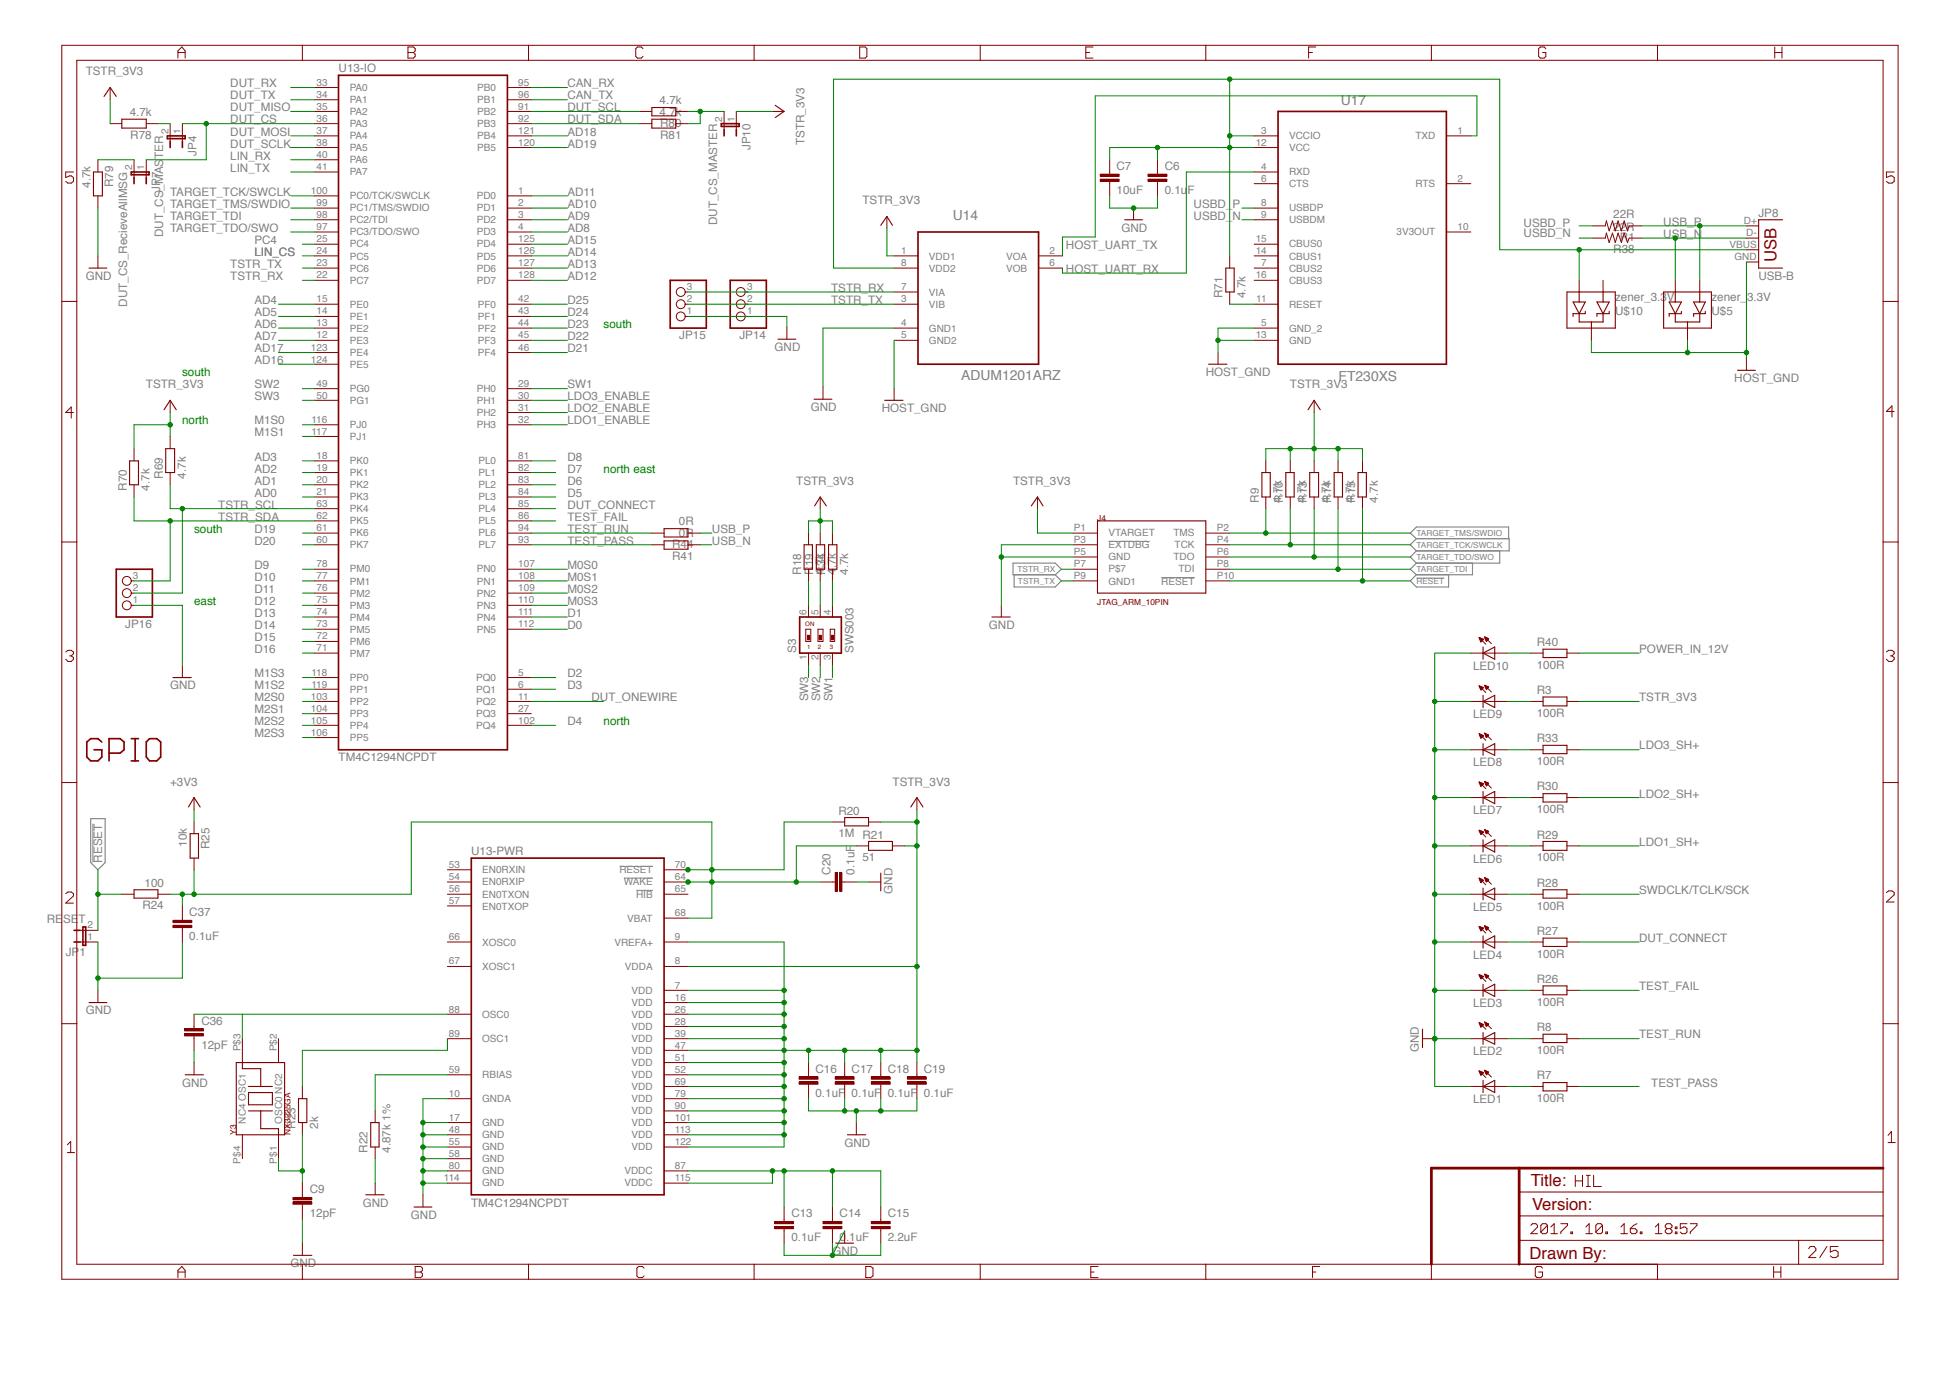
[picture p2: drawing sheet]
<svg xmlns="http://www.w3.org/2000/svg" width="297mm" height="210mm" viewBox="0 0 297 210" stroke-linecap="round" stroke-linejoin="round" font-family="sans-serif">
<defs><g id="words">
<g font-size="2.5" fill="#820000">
<text x="270.7" y="39.9" transform="rotate(-90 270.7 39.9)">USB</text>
<text x="233.3" y="180.8">Title:</text>
<text x="233.5" y="184.5">Version:</text>
<text x="233.1" y="191.8">Drawn By:</text>
</g>
<g font-size="2.1" fill="#808080">
<text x="204.3" y="15.9">U17</text>
<text x="145.2" y="33.5">U14</text>
<text x="146.5" y="58">ADUM1201ARZ</text>
<text x="204" y="58">FT230XS</text>
</g>
<g font-size="1.8" fill="#808080">
<text x="13.1" y="11.5">TSTR_3V3</text>
<text x="51.6" y="11">U13-IO</text>
<text x="19.8" y="17.7">4.7k</text>
<text x="35.1" y="17">DUT_MISO</text>
<text x="35.1" y="13.3">DUT_RX</text>
<text x="35.1" y="15.1">DUT_TX</text>
<text x="86.5" y="13.3">CAN_RX</text>
<text x="86.5" y="15.1">CAN_TX</text>
<text x="86.5" y="17">DUT_SCL</text>
<text x="100.5" y="15.9">4.7k</text>
<text x="100.5" y="17.7">4.7k</text>
<text x="19.9" y="21.2">R78</text>
<text x="29.9" y="23.7" transform="rotate(-90 29.9 23.7)">JP4</text>
<text x="35.1" y="22.5">DUT_SCLK</text>
<text x="35.1" y="18.8">DUT_CS</text>
<text x="35.1" y="20.7">DUT_MOSI</text>
<text x="86.5" y="18.8">DUT_SDA</text>
<text x="86.5" y="22.5">AD19</text>
<text x="86.5" y="20.7">AD18</text>
<text x="100.6" y="19.3">R80</text>
<text x="100.6" y="21.2">R81</text>
<text x="114.3" y="22.9" transform="rotate(-90 114.3 22.9)">JP10</text>
<text x="122.6" y="22.1" transform="rotate(-90 122.6 22.1)">TSTR_3V3</text>
<text x="13.8" y="28.6" transform="rotate(-90 13.8 28.6)">4.7k</text>
<text x="17.3" y="28.5" transform="rotate(-90 17.3 28.5)">R79</text>
<text x="24.4" y="29.2" transform="rotate(-90 24.4 29.2)">JP7</text>
<text x="25.9" y="29.8">TARGET_TCK/SWCLK</text>
<text x="35.1" y="24.3">LIN_RX</text>
<text x="35.1" y="26.2">LIN_TX</text>
<text x="86.5" y="29.8">AD11</text>
<text x="170.1" y="29.6">10uF</text>
<text x="170.1" y="25.9">C7</text>
<text x="177.5" y="29.6">0.1uF</text>
<text x="177.5" y="25.9">C6</text>
<text x="25.9" y="31.7">TARGET_TMS/SWDIO</text>
<text x="25.9" y="33.5">TARGET_TDI</text>
<text x="25.9" y="35.3">TARGET_TDO/SWO</text>
<text x="86.5" y="35.3">AD8</text>
<text x="86.5" y="31.7">AD10</text>
<text x="86.5" y="33.5">AD9</text>
<text x="109.3" y="34.3" transform="rotate(-90 109.3 34.3)">DUT_CS_MASTER</text>
<text x="131.4" y="31.1">TSTR_3V3</text>
<text x="170.9" y="35.3">GND</text>
<text x="181.9" y="33.5">USBD_N</text>
<text x="181.9" y="31.7">USBD_P</text>
<text x="232.2" y="34.6">USBD_P</text>
<text x="245.8" y="35.1">22R</text>
<text x="245.8" y="33.3">22R</text>
<text x="253.5" y="34.4">USB_P</text>
<text x="268" y="33">JP8</text>
<text x="24.9" y="36.1" transform="rotate(-90 24.9 36.1)">DUT_CS_MASTER</text>
<text x="35.1" y="40.8">TSTR_TX</text>
<text x="38.8" y="39">LIN_CS</text>
<text x="38.8" y="37.2">PC4</text>
<text x="86.5" y="40.8">AD13</text>
<text x="86.5" y="39">AD14</text>
<text x="86.5" y="37.2">AD15</text>
<text x="162.4" y="41.6">HOST_UART_RX</text>
<text x="162.4" y="37.9">HOST_UART_TX</text>
<text x="232.2" y="36.1">USBD_N</text>
<text x="245.8" y="38.6">R38</text>
<text x="246.9" y="36.8">R1</text>
<text x="253.5" y="36.2">USB_N</text>
<text x="13.1" y="42.7">GND</text>
<text x="19.4" y="46.7" transform="rotate(-90 19.4 46.7)">DUT_CS_RecieveAllMSG</text>
<text x="35.1" y="42.7">TSTR_RX</text>
<text x="38.8" y="46.3">AD4</text>
<text x="86.5" y="42.7">AD12</text>
<text x="86.5" y="46.3">D25</text>
<text x="126.7" y="46.3">TSTR_TX</text>
<text x="126.7" y="44.5">TSTR_RX</text>
<text x="186.3" y="45.4" transform="rotate(-90 186.3 45.4)">R71</text>
<text x="189.8" y="45.4" transform="rotate(-90 189.8 45.4)">4.7k</text>
<text x="246.1" y="45.9">zener_3.3V</text>
<text x="246.1" y="48">U$10</text>
<text x="260.8" y="45.9">zener_3.3V</text>
<text x="260.8" y="48">U$5</text>
<text x="268" y="42.7">USB-B</text>
<text x="38.8" y="48.2">AD5</text>
<text x="38.8" y="50">AD6</text>
<text x="38.8" y="51.8">AD7</text>
<text x="38.8" y="53.7">AD17</text>
<text x="86.5" y="53.7">D21</text>
<text x="86.5" y="51.8">D22</text>
<text x="86.5" y="50">D23</text>
<text x="86.5" y="48.2">D24</text>
<text x="103.5" y="51.7">JP15</text>
<text x="112.7" y="51.7">JP14</text>
<text x="118" y="53.5">GND</text>
<text x="22.2" y="59.2">TSTR_3V3</text>
<text x="38.8" y="55.5">AD16</text>
<text x="38.8" y="59.2">SW2</text>
<text x="86.5" y="59.2">SW1</text>
<text x="183.7" y="57.3">HOST_GND</text>
<text x="196.6" y="59.2">TSTR_3V3</text>
<text x="264.3" y="58.3">HOST_GND</text>
<text x="38.8" y="64.7">M1S0</text>
<text x="38.8" y="61">SW3</text>
<text x="86.5" y="61">LDO3_ENABLE</text>
<text x="86.5" y="62.8">LDO2_ENABLE</text>
<text x="86.5" y="64.7">LDO1_ENABLE</text>
<text x="123.5" y="62.7">GND</text>
<text x="134.4" y="62.8">HOST_GND</text>
<text x="38.8" y="70.2">AD3</text>
<text x="38.8" y="66.5">M1S1</text>
<text x="86.5" y="70.2">D8</text>
<text x="19.3" y="74.8" transform="rotate(-90 19.3 74.8)">R70</text>
<text x="22.8" y="74.8" transform="rotate(-90 22.8 74.8)">4.7k</text>
<text x="24.8" y="72.9" transform="rotate(-90 24.8 72.9)">R69</text>
<text x="28.3" y="72.9" transform="rotate(-90 28.3 72.9)">4.7k</text>
<text x="33.3" y="77.5">TSTR_SCL</text>
<text x="38.8" y="75.7">AD0</text>
<text x="38.8" y="73.9">AD1</text>
<text x="38.8" y="72">AD2</text>
<text x="86.5" y="77.5">DUT_CONNECT</text>
<text x="86.5" y="73.9">D6</text>
<text x="86.5" y="75.7">D5</text>
<text x="86.5" y="72">D7</text>
<text x="121.3" y="73.9">TSTR_3V3</text>
<text x="154.4" y="73.9">TSTR_3V3</text>
<text x="191.8" y="76.6" transform="rotate(-90 191.8 76.6)">R9</text>
<text x="195.3" y="76.6" transform="rotate(-90 195.3 76.6)">4.7k</text>
<text x="195.5" y="76.6" transform="rotate(-90 195.5 76.6)">R10</text>
<text x="199" y="76.6" transform="rotate(-90 199 76.6)">4.7k</text>
<text x="199.2" y="76.6" transform="rotate(-90 199.2 76.6)">R13</text>
<text x="202.6" y="76.6" transform="rotate(-90 202.6 76.6)">4.7k</text>
<text x="202.8" y="76.6" transform="rotate(-90 202.8 76.6)">R14</text>
<text x="206.3" y="76.6" transform="rotate(-90 206.3 76.6)">4.7k</text>
<text x="206.5" y="76.6" transform="rotate(-90 206.5 76.6)">R15</text>
<text x="210" y="76.6" transform="rotate(-90 210 76.6)">4.7k</text>
<text x="33.3" y="79.4">TSTR_SDA</text>
<text x="38.8" y="81.2">D19</text>
<text x="38.8" y="83">D20</text>
<text x="86.5" y="83">TEST_PASS</text>
<text x="86.5" y="81.2">TEST_RUN</text>
<text x="86.5" y="79.4">TEST_FAIL</text>
<text x="102.4" y="83.5">R44</text>
<text x="103.5" y="81.9">0R</text>
<text x="103.5" y="80.1">0R</text>
<text x="108.5" y="83">USB_N</text>
<text x="108.5" y="81.2">USB_P</text>
<text x="38.8" y="88.5">D10</text>
<text x="38.8" y="86.7">D9</text>
<text x="86.5" y="86.7">M0S0</text>
<text x="86.5" y="88.5">M0S1</text>
<text x="102.4" y="85.4">R41</text>
<text x="122.1" y="87.6" transform="rotate(-90 122.1 87.6)">R18</text>
<text x="123.9" y="87.6" transform="rotate(-90 123.9 87.6)">R19</text>
<text x="125.6" y="87.6" transform="rotate(-90 125.6 87.6)">4.7k</text>
<text x="125.8" y="87.6" transform="rotate(-90 125.8 87.6)">R34</text>
<text x="127.4" y="87.6" transform="rotate(-90 127.4 87.6)">4.7k</text>
<text x="129.2" y="87.6" transform="rotate(-90 129.2 87.6)">4.7k</text>
<text x="19.1" y="95.8">JP16</text>
<text x="38.8" y="95.9">D14</text>
<text x="38.8" y="94">D13</text>
<text x="38.8" y="92.2">D12</text>
<text x="38.8" y="90.4">D11</text>
<text x="86.5" y="90.4">M0S2</text>
<text x="86.5" y="92.2">M0S3</text>
<text x="86.5" y="95.9">D0</text>
<text x="86.5" y="94">D1</text>
<text x="150.7" y="95.9">GND</text>
<text x="38.8" y="99.5">D16</text>
<text x="38.8" y="97.7">D15</text>
<text x="121.3" y="99.5" transform="rotate(-90 121.3 99.5)">S3</text>
<text x="130.1" y="99.5" transform="rotate(-90 130.1 99.5)">SWS003</text>
<text x="234.2" y="101.9">100R</text>
<text x="234.2" y="98.5">R40</text>
<text x="249.8" y="99.5">POWER_IN_12V</text>
<text x="25.9" y="105">GND</text>
<text x="38.8" y="106.9">M2S0</text>
<text x="38.8" y="103.2">M1S3</text>
<text x="38.8" y="105">M1S2</text>
<text x="86.5" y="103.2">D2</text>
<text x="86.5" y="105">D3</text>
<text x="90.1" y="106.9">DUT_ONEWIRE</text>
<text x="123.2" y="106.9" transform="rotate(-90 123.2 106.9)">SW3</text>
<text x="125" y="106.9" transform="rotate(-90 125 106.9)">SW2</text>
<text x="126.8" y="106.9" transform="rotate(-90 126.8 106.9)">SW1</text>
<text x="224.5" y="102.1">LED10</text>
<text x="234.2" y="105.8">R3</text>
<text x="249.8" y="106.9">TSTR_3V3</text>
<text x="38.8" y="108.7">M2S1</text>
<text x="38.8" y="110.5">M2S2</text>
<text x="38.8" y="112.4">M2S3</text>
<text x="86.5" y="110.5">D4</text>
<text x="224.5" y="109.4">LED9</text>
<text x="234.2" y="109.3">100R</text>
<text x="234.2" y="113.1">R33</text>
<text x="25.9" y="119.7">+3V3</text>
<text x="51.6" y="116">TM4C1294NCPDT</text>
<text x="136" y="119.7">TSTR_3V3</text>
<text x="224.5" y="116.8">LED8</text>
<text x="234.2" y="116.6">100R</text>
<text x="249.8" y="114.2">LDO3_SH+</text>
<text x="127.8" y="124.1">R20</text>
<text x="224.5" y="124.1">LED7</text>
<text x="234.2" y="123.9">100R</text>
<text x="234.2" y="120.5">R30</text>
<text x="249.8" y="121.5">LDO2_SH+</text>
<text x="15.5" y="131.5" transform="rotate(-90 15.5 131.5)">RESET</text>
<text x="28.5" y="129" transform="rotate(-90 28.5 129)">10k</text>
<text x="31.9" y="129.4" transform="rotate(-90 31.9 129.4)">R25</text>
<text x="71.8" y="130.3">U13-PWR</text>
<text x="127.8" y="127.6">1M R21</text>
<text x="131.4" y="131.3">51</text>
<text x="224.5" y="131.5">LED6</text>
<text x="234.2" y="131.3">100R</text>
<text x="234.2" y="127.8">R29</text>
<text x="249.8" y="128.9">LDO1_SH+</text>
<text x="22" y="135.1">100</text>
<text x="126.6" y="133.3" transform="rotate(-90 126.6 133.3)">C20</text>
<text x="130.2" y="133.3" transform="rotate(-90 130.2 133.3)">0.1uF</text>
<text x="136" y="136.2" transform="rotate(-90 136 136.2)">GND</text>
<text x="234.2" y="135.1">R28</text>
<text x="249.8" y="136.2">SWDCLK/TCLK/SCK</text>
<text x="7.1" y="140.7">RESET</text>
<text x="21.7" y="138.6">R24</text>
<text x="28.8" y="143.3">0.1uF</text>
<text x="28.8" y="139.6">C37</text>
<text x="224.5" y="138.8">LED5</text>
<text x="234.2" y="138.6">100R</text>
<text x="234.2" y="142.5">R27</text>
<text x="249.8" y="143.6">DUT_CONNECT</text>
<text x="10" y="145.8">JP1</text>
<text x="224.5" y="146.1">LED4</text>
<text x="234.2" y="145.9">100R</text>
<text x="234.2" y="149.8">R26</text>
<text x="13.1" y="154.6">GND</text>
<text x="224.5" y="153.5">LED3</text>
<text x="234.2" y="153.3">100R</text>
<text x="249.8" y="150.9">TEST_FAIL</text>
<text x="30.7" y="159.8">12pF</text>
<text x="30.7" y="156.1">C36</text>
<text x="216.2" y="160.4" transform="rotate(-90 216.2 160.4)">GND</text>
<text x="224.5" y="160.8">LED2</text>
<text x="234.2" y="160.6">100R</text>
<text x="234.2" y="157.2">R8</text>
<text x="249.8" y="158.2">TEST_RUN</text>
<text x="27.7" y="165.6">GND</text>
<text x="124.3" y="167.1">0.1uF 0.1uF 0.1uF 0.1uF</text>
<text x="124.3" y="163.5">C16</text>
<text x="129.8" y="163.5">C17</text>
<text x="135.3" y="163.5">C18</text>
<text x="140.8" y="163.5">C19</text>
<text x="234.2" y="168">100R</text>
<text x="234.2" y="164.5">R7</text>
<text x="251.6" y="165.6">TEST_PASS</text>
<text x="45" y="172" transform="rotate(-90 45 172)">R23</text>
<text x="48.5" y="172" transform="rotate(-90 48.5 172)">2k</text>
<text x="224.5" y="168.1">LED1</text>
<text x="56" y="175.7" transform="rotate(-90 56 175.7)">R22</text>
<text x="59.5" y="175.7" transform="rotate(-90 59.5 175.7)">4.87k 1%</text>
<text x="128.7" y="174.7">GND</text>
<text x="47.2" y="185.5">12pF</text>
<text x="47.2" y="181.8">C9</text>
<text x="55.3" y="183.9">GND</text>
<text x="62.6" y="185.8">GND</text>
<text x="71.8" y="183.9">TM4C1294NCPDT</text>
<text x="120.6" y="185.5">C13</text>
<text x="127.9" y="185.5">C14</text>
<text x="135.3" y="185.5">C15</text>
<text x="120.6" y="189.2">0.1uF</text>
<text x="126.8" y="191.3">GND</text>
<text x="127.9" y="189.2">0.1uF</text>
<text x="135.3" y="189.2">2.2uF</text>
<text x="44.3" y="193.1">GND</text>
</g>
<g font-size="1.8" fill="#008100">
<text x="92" y="50">south</text>
<text x="27.7" y="57.3">south</text>
<text x="27.7" y="64.7">north</text>
<text x="92" y="72">north east</text>
<text x="29.6" y="81.2">south</text>
<text x="29.6" y="92.2">east</text>
<text x="92" y="110.5">north</text>
</g>
<g font-size="1.5" fill="#808080">
<text x="48.2" y="13.1">33</text>
<text x="48.2" y="14.9">34</text>
<text x="48.2" y="16.7">35</text>
<text x="53.3" y="13.9">PA0</text>
<text x="53.3" y="15.7">PA1</text>
<text x="53.3" y="17.5">PA2</text>
<text x="72.7" y="13.9">PB0</text>
<text x="72.7" y="15.7">PB1</text>
<text x="72.7" y="17.5">PB2</text>
<text x="79" y="13.1">95</text>
<text x="79" y="14.9">96</text>
<text x="79" y="16.7">91</text>
<text x="25.7" y="20.4" transform="rotate(-90 25.7 20.4)">2</text>
<text x="27.5" y="20.4" transform="rotate(-90 27.5 20.4)">1</text>
<text x="48.2" y="18.6">36</text>
<text x="48.2" y="20.4">37</text>
<text x="48.2" y="22.2">38</text>
<text x="53.3" y="19.4">PA3</text>
<text x="53.3" y="21.2">PA4</text>
<text x="53.3" y="23">PA5</text>
<text x="72.7" y="19.4">PB3</text>
<text x="72.7" y="21.2">PB4</text>
<text x="72.7" y="23">PB5</text>
<text x="79" y="18.6">92</text>
<text x="79" y="20.4">121</text>
<text x="79" y="22.2">120</text>
<text x="110.1" y="18.6" transform="rotate(-90 110.1 18.6)">2</text>
<text x="111.9" y="18.6" transform="rotate(-90 111.9 18.6)">1</text>
<text x="191.4" y="22.2">12</text>
<text x="192.2" y="20.4">3</text>
<text x="196.4" y="21.2">VCCIO</text>
<text x="196.4" y="23">VCC</text>
<text x="215.7" y="21.2">TXD</text>
<text x="222.1" y="20.4">1</text>
<text x="20.2" y="25.9" transform="rotate(-90 20.2 25.9)">2</text>
<text x="22" y="25.9" transform="rotate(-90 22 25.9)">1</text>
<text x="47.4" y="29.6">100</text>
<text x="48.2" y="24.1">40</text>
<text x="48.2" y="25.9">41</text>
<text x="53.3" y="24.9">PA6</text>
<text x="53.3" y="26.7">PA7</text>
<text x="79" y="29.6">1</text>
<text x="192.2" y="25.9">4</text>
<text x="192.2" y="27.7">6</text>
<text x="196.4" y="26.7">RXD</text>
<text x="196.4" y="28.5">CTS</text>
<text x="215.7" y="28.5">RTS</text>
<text x="222.1" y="27.7">2</text>
<text x="48.2" y="31.4">99</text>
<text x="48.2" y="33.2">98</text>
<text x="48.2" y="35.1">97</text>
<text x="53.3" y="30.4">PC0/TCK/SWCLK</text>
<text x="53.3" y="32.2">PC1/TMS/SWDIO</text>
<text x="53.3" y="34">PC2/TDI</text>
<text x="53.3" y="35.9">PC3/TDO/SWO</text>
<text x="72.6" y="30.4">PD0</text>
<text x="72.6" y="32.2">PD1</text>
<text x="72.6" y="34">PD2</text>
<text x="72.6" y="35.9">PD3</text>
<text x="79" y="31.4">2</text>
<text x="79" y="33.2">3</text>
<text x="79" y="35.1">4</text>
<text x="192.2" y="31.4">8</text>
<text x="192.2" y="33.2">9</text>
<text x="196.4" y="32.2">USBDP</text>
<text x="196.4" y="34">USBDM</text>
<text x="212.8" y="35.9">3V3OUT</text>
<text x="222.1" y="35.1">10</text>
<text x="265.8" y="34.2">D+</text>
<text x="266.1" y="36">D-</text>
<text x="48.2" y="36.9">25</text>
<text x="48.2" y="38.7">24</text>
<text x="48.2" y="40.6">23</text>
<text x="53.3" y="37.7">PC4</text>
<text x="53.3" y="39.5">PC5</text>
<text x="53.3" y="41.4">PC6</text>
<text x="72.6" y="37.7">PD4</text>
<text x="72.6" y="39.5">PD5</text>
<text x="72.6" y="41.4">PD6</text>
<text x="79" y="36.9">125</text>
<text x="79" y="38.7">126</text>
<text x="79" y="40.6">127</text>
<text x="137.3" y="38.7">1</text>
<text x="137.3" y="40.6">8</text>
<text x="141.6" y="39.5">VDD1</text>
<text x="141.6" y="41.4">VDD2</text>
<text x="153.3" y="39.5">VOA</text>
<text x="153.3" y="41.4">VOB</text>
<text x="159.9" y="38.7">2</text>
<text x="159.9" y="40.6">6</text>
<text x="191.4" y="36.9">15</text>
<text x="191.4" y="38.7">14</text>
<text x="192.2" y="40.6">7</text>
<text x="196.4" y="37.7">CBUS0</text>
<text x="196.4" y="39.5">CBUS1</text>
<text x="196.4" y="41.4">CBUS2</text>
<text x="263.6" y="37.8">VBUS</text>
<text x="264.3" y="39.7">GND</text>
<text x="48.2" y="42.4">22</text>
<text x="48.2" y="46.1">15</text>
<text x="48.2" y="47.9">14</text>
<text x="53.3" y="43.2">PC7</text>
<text x="53.3" y="46.9">PE0</text>
<text x="72.6" y="43.2">PD7</text>
<text x="72.8" y="46.9">PF0</text>
<text x="79" y="42.4">128</text>
<text x="79" y="46.1">42</text>
<text x="79" y="47.9">43</text>
<text x="104.7" y="47.9">1</text>
<text x="104.7" y="46.1">2</text>
<text x="104.7" y="44.2">3</text>
<text x="113.8" y="47.9">1</text>
<text x="113.8" y="46.1">2</text>
<text x="113.8" y="44.2">3</text>
<text x="137.3" y="44.2">7</text>
<text x="137.3" y="46.1">3</text>
<text x="141.6" y="45.1">VIA</text>
<text x="141.6" y="46.9">VIB</text>
<text x="191.4" y="42.4">16</text>
<text x="191.4" y="46.1">11</text>
<text x="196.4" y="43.2">CBUS3</text>
<text x="196.4" y="46.9">RESET</text>
<text x="47.4" y="53.4">123</text>
<text x="48.2" y="49.7">13</text>
<text x="48.2" y="51.6">12</text>
<text x="53.3" y="48.7">PE1</text>
<text x="53.3" y="50.6">PE2</text>
<text x="53.3" y="52.4">PE3</text>
<text x="72.8" y="48.7">PF1</text>
<text x="72.8" y="50.6">PF2</text>
<text x="72.8" y="52.4">PF3</text>
<text x="79" y="49.7">44</text>
<text x="79" y="51.6">45</text>
<text x="79" y="53.4">46</text>
<text x="137.3" y="49.7">4</text>
<text x="137.3" y="51.6">5</text>
<text x="141.6" y="50.6">GND1</text>
<text x="141.6" y="52.4">GND2</text>
<text x="191.4" y="51.6">13</text>
<text x="192.2" y="49.7">5</text>
<text x="196.4" y="50.6">GND_2</text>
<text x="196.4" y="52.4">GND</text>
<text x="47.4" y="55.3">124</text>
<text x="48.2" y="58.9">49</text>
<text x="53.3" y="54.2">PE4</text>
<text x="53.3" y="56.1">PE5</text>
<text x="53.3" y="59.7">PG0</text>
<text x="72.6" y="59.7">PH0</text>
<text x="72.8" y="54.2">PF4</text>
<text x="79" y="58.9">29</text>
<text x="47.5" y="64.4">116</text>
<text x="48.2" y="60.8">50</text>
<text x="53.3" y="61.6">PG1</text>
<text x="53.3" y="65.2">PJ0</text>
<text x="72.6" y="61.6">PH1</text>
<text x="72.6" y="63.4">PH2</text>
<text x="72.6" y="65.2">PH3</text>
<text x="79" y="60.8">30</text>
<text x="79" y="62.6">31</text>
<text x="79" y="64.4">32</text>
<text x="47.5" y="66.3">117</text>
<text x="48.2" y="69.9">18</text>
<text x="48.2" y="71.8">19</text>
<text x="53.3" y="67.1">PJ1</text>
<text x="53.3" y="70.7">PK0</text>
<text x="72.9" y="70.7">PL0</text>
<text x="79" y="69.9">81</text>
<text x="79" y="71.8">82</text>
<text x="48.2" y="73.6">20</text>
<text x="48.2" y="75.4">21</text>
<text x="48.2" y="77.3">63</text>
<text x="53.3" y="72.6">PK1</text>
<text x="53.3" y="74.4">PK2</text>
<text x="53.3" y="76.2">PK3</text>
<text x="72.9" y="72.6">PL1</text>
<text x="72.9" y="74.4">PL2</text>
<text x="72.9" y="76.2">PL3</text>
<text x="79" y="73.6">83</text>
<text x="79" y="75.4">84</text>
<text x="79" y="77.3">85</text>
<text x="48.2" y="79.1">62</text>
<text x="48.2" y="80.9">61</text>
<text x="48.2" y="82.8">60</text>
<text x="53.3" y="78.1">PK4</text>
<text x="53.3" y="79.9">PK5</text>
<text x="53.3" y="81.7">PK6</text>
<text x="53.3" y="83.6">PK7</text>
<text x="72.9" y="78.1">PL4</text>
<text x="72.9" y="79.9">PL5</text>
<text x="72.9" y="81.7">PL6</text>
<text x="72.9" y="83.6">PL7</text>
<text x="79" y="79.1">86</text>
<text x="79" y="80.9">94</text>
<text x="79" y="82.8">93</text>
<text x="163.7" y="82.8">P3</text>
<text x="163.7" y="80.9">P1</text>
<text x="168.9" y="83.6">EXTDBG</text>
<text x="168.9" y="81.7">VTARGET</text>
<text x="178.8" y="81.7">TMS</text>
<text x="179" y="83.6">TCK</text>
<text x="185.4" y="82.8">P4</text>
<text x="185.4" y="80.9">P2</text>
<text x="20.3" y="88.3">3</text>
<text x="48.2" y="86.4">78</text>
<text x="48.2" y="88.3">77</text>
<text x="53.3" y="87.2">PM0</text>
<text x="53.3" y="89.1">PM1</text>
<text x="72.6" y="87.2">PN0</text>
<text x="72.6" y="89.1">PN1</text>
<text x="79" y="86.4">107</text>
<text x="79" y="88.3">108</text>
<text x="163.7" y="84.6">P5</text>
<text x="163.7" y="88.3">P9</text>
<text x="163.7" y="86.4">P7</text>
<text x="168.9" y="85.4">GND</text>
<text x="168.9" y="89.1">GND1</text>
<text x="168.9" y="87.2">P$7</text>
<text x="177" y="89.1">RESET</text>
<text x="178.8" y="85.4">TDO</text>
<text x="179.6" y="87.2">TDI</text>
<text x="185.4" y="88.3">P10</text>
<text x="185.4" y="86.4">P8</text>
<text x="185.4" y="84.6">P6</text>
<text x="20.3" y="91.9">1</text>
<text x="20.3" y="90.1">2</text>
<text x="48.2" y="90.1">76</text>
<text x="48.2" y="91.9">75</text>
<text x="48.2" y="93.8">74</text>
<text x="48.2" y="95.6">73</text>
<text x="53.3" y="90.9">PM2</text>
<text x="53.3" y="92.7">PM3</text>
<text x="53.3" y="94.6">PM4</text>
<text x="72.6" y="90.9">PN2</text>
<text x="72.6" y="92.7">PN3</text>
<text x="72.6" y="94.6">PN4</text>
<text x="79" y="90.1">109</text>
<text x="79" y="91.9">110</text>
<text x="79" y="93.8">111</text>
<text x="79" y="95.6">112</text>
<text x="122.9" y="93.8" transform="rotate(-90 122.9 93.8)">6</text>
<text x="124.7" y="93.8" transform="rotate(-90 124.7 93.8)">5</text>
<text x="126.6" y="93.8" transform="rotate(-90 126.6 93.8)">4</text>
<text x="48.2" y="97.4">72</text>
<text x="48.2" y="99.3">71</text>
<text x="53.3" y="96.4">PM5</text>
<text x="53.3" y="98.3">PM6</text>
<text x="53.3" y="100.1">PM7</text>
<text x="72.6" y="96.4">PN5</text>
<text x="122.9" y="100.6" transform="rotate(-90 122.9 100.6)">1</text>
<text x="124.7" y="100.6" transform="rotate(-90 124.7 100.6)">2</text>
<text x="126.6" y="100.6" transform="rotate(-90 126.6 100.6)">3</text>
<text x="47.4" y="106.6">103</text>
<text x="47.5" y="102.9">118</text>
<text x="47.5" y="104.8">119</text>
<text x="53.3" y="103.8">PP0</text>
<text x="53.3" y="105.6">PP1</text>
<text x="53.3" y="107.4">PP2</text>
<text x="72.6" y="103.8">PQ0</text>
<text x="72.6" y="105.6">PQ1</text>
<text x="72.6" y="107.4">PQ2</text>
<text x="79" y="102.9">5</text>
<text x="79" y="104.8">6</text>
<text x="79" y="106.6">11</text>
<text x="47.4" y="108.5">104</text>
<text x="47.4" y="110.3">105</text>
<text x="47.4" y="112.1">106</text>
<text x="53.3" y="109.3">PP3</text>
<text x="53.3" y="111.1">PP4</text>
<text x="53.3" y="112.9">PP5</text>
<text x="72.6" y="109.3">PQ3</text>
<text x="72.6" y="111.1">PQ4</text>
<text x="79" y="108.5">27</text>
<text x="79" y="110.3">102</text>
<text x="68.4" y="132.3">53</text>
<text x="68.4" y="134.1">54</text>
<text x="68.4" y="136">56</text>
<text x="68.4" y="137.8">57</text>
<text x="73.5" y="133.1">EN0RXIN</text>
<text x="73.5" y="134.9">EN0RXIP</text>
<text x="73.5" y="136.8">EN0TXON</text>
<text x="94.4" y="133.1">RESET</text>
<text x="95.1" y="134.9">WAKE</text>
<text x="96.9" y="136.8">HIB</text>
<text x="102.8" y="136">65</text>
<text x="102.8" y="132.3">70</text>
<text x="102.8" y="134.1">64</text>
<text x="13.3" y="143.3">1</text>
<text x="13.3" y="141.5">2</text>
<text x="68.4" y="143.3">66</text>
<text x="73.5" y="138.6">EN0TXOP</text>
<text x="95.6" y="140.4">VBAT</text>
<text x="102.8" y="139.6">68</text>
<text x="102.8" y="143.3">9</text>
<text x="68.4" y="147">67</text>
<text x="73.5" y="144.1">XOSC0</text>
<text x="73.5" y="147.8">XOSC1</text>
<text x="93.6" y="144.1">VREFA+</text>
<text x="95.2" y="147.8">VDDA</text>
<text x="102.8" y="147">8</text>
<text x="68.4" y="154.3">88</text>
<text x="73.5" y="155.1">OSC0</text>
<text x="96.2" y="151.5">VDD</text>
<text x="96.2" y="153.3">VDD</text>
<text x="96.2" y="155.1">VDD</text>
<text x="102.8" y="150.6">7</text>
<text x="102.8" y="152.5">16</text>
<text x="102.8" y="154.3">26</text>
<text x="36.7" y="160.2" transform="rotate(-90 36.7 160.2)">P$3</text>
<text x="42.2" y="160.2" transform="rotate(-90 42.2 160.2)">P$2</text>
<text x="68.4" y="158">89</text>
<text x="73.5" y="158.8">OSC1</text>
<text x="96.2" y="157">VDD</text>
<text x="96.2" y="158.8">VDD</text>
<text x="96.2" y="160.6">VDD</text>
<text x="102.8" y="156.1">28</text>
<text x="102.8" y="158">39</text>
<text x="102.8" y="159.8">47</text>
<text x="102.8" y="161.7">51</text>
<text x="68.4" y="167.2">10</text>
<text x="68.4" y="163.5">59</text>
<text x="73.5" y="168">GNDA</text>
<text x="73.5" y="164.3">RBIAS</text>
<text x="96.2" y="162.5">VDD</text>
<text x="96.2" y="164.3">VDD</text>
<text x="96.2" y="166.1">VDD</text>
<text x="96.2" y="168">VDD</text>
<text x="102.8" y="163.5">52</text>
<text x="102.8" y="165.3">69</text>
<text x="102.8" y="167.2">79</text>
<text x="37.5" y="171.2" transform="rotate(-90 37.5 171.2)">NC4 OSC1</text>
<text x="43" y="171.2" transform="rotate(-90 43 171.2)">OSC0 NC2</text>
<text x="68.4" y="170.8">17</text>
<text x="68.4" y="172.7">48</text>
<text x="73.5" y="171.6">GND</text>
<text x="73.5" y="173.5">GND</text>
<text x="96.2" y="169.8">VDD</text>
<text x="96.2" y="171.6">VDD</text>
<text x="96.2" y="173.5">VDD</text>
<text x="102.8" y="169">90</text>
<text x="102.8" y="170.8">101</text>
<text x="102.8" y="172.7">113</text>
<text x="36.7" y="177.3" transform="rotate(-90 36.7 177.3)">P$4</text>
<text x="42.2" y="177.3" transform="rotate(-90 42.2 177.3)">P$1</text>
<text x="67.6" y="180">114</text>
<text x="68.4" y="174.5">55</text>
<text x="68.4" y="176.3">58</text>
<text x="68.4" y="178.2">80</text>
<text x="73.5" y="175.3">GND</text>
<text x="73.5" y="177.1">GND</text>
<text x="73.5" y="179">GND</text>
<text x="95.1" y="179">VDDC</text>
<text x="96.2" y="175.3">VDD</text>
<text x="102.8" y="174.5">122</text>
<text x="102.8" y="178.2">87</text>
<text x="102.8" y="180">115</text>
<text x="73.5" y="180.8">GND</text>
<text x="95.1" y="180.8">VDDC</text>
</g>
<g font-size="1.3" fill="#820000">
<text x="167.2" y="79.4">J4</text>
<text x="167.2" y="92.2">JTAG_ARM_10PIN</text>
<text x="36" y="172.9" transform="rotate(-90 36 172.9)">Y3</text>
<text x="44.3" y="172.9" transform="rotate(-90 44.3 172.9)">NX3225GA</text>
</g>
<g font-size="1.3" fill="#808080">
<text x="215.8" y="83.5">TARGET_TCK/SWCLK</text>
<text x="215.8" y="81.6">TARGET_TMS/SWDIO</text>
<text x="155" y="87.2">TSTR_RX</text>
<text x="155.1" y="89">TSTR_TX</text>
<text x="215.8" y="87.2">TARGET_TDI</text>
<text x="215.8" y="85.3">TARGET_TDO/SWO</text>
<text x="215.8" y="89">RESET</text>
</g>
<g font-size=".9" fill="#820000">
<text x="122.7" y="95.4">ON</text>
<text x="123" y="98.9">1</text>
<text x="124.6" y="98.9">2</text>
<text x="126.5" y="98.9">3</text>
</g>
</g></defs>
<path d="M168.9 82.5h6.3M177 88h5.1M215.8 88.1h4.3M14.2 125.5v6M94.4 132h5.1M95.1 133.8h4.4M97 135.7h2.5" fill="none" stroke="#808080" stroke-width=".15"/>
<path d="M154.4 85.8h6.4l.9 .9-.9 .9h-6.4zM154.5 87.6v1.9h6.3l.9-1-.9-.9M215.8 87.6l-.9 .9 .9 1h4.9v-1.9M215.8 82.1l-.9 .9 .9 1M215.8 82.1h14.2v1.9h-14.2M215.8 82.1l-.9-.9 .9-.9h14.1v1.8M215.8 85.8l-.9 .9 .9 .9M215.8 84l-.9 .9 .9 .9M224.4 85.8v1.8h-8.6M228.5 84v1.8h-12.7M13.8 124.8h2.2v6.7l-1.1 1.1-1.1-1.1z" fill="none" stroke="#808080" stroke-width=".17"/>
<path d="M139.9 35.4h18.4v20.1h-18.4zM121.9 94h6.3v5.5h-6.3zM15.5 113.1l-.6-.5h-1.1l-.6 .5v2.3l.6 .6h1.1l.6-.6v-1.1h-1.2M16.6 114.8h1.7l.6-.5v-1.2l-.6-.5h-1.7v3.4M20 112.6h1.1M20 116h1.1M20.6 112.6v3.4M22.8 112.6h1.1l.6 .5v2.3l-.6 .6h-1.1l-.5-.6v-2.3z" fill="none" stroke="#820000" stroke-width=".25"/>
<g fill="none" stroke="#820000" stroke-width=".17">
<path d="M271.6 33.5h-3.6v7.4h3.6M124.1 60.8h2.7M134.8 61h2.8M157.2 77.1l.9-1.4 .8 1.4M167.2 79.4h16.5v11h-16.5zM192.3 72h1.3v3.7h-1.3zM195.9 72h1.3v3.7h-1.3zM199.6 72h1.3v3.7h-1.3zM203.3 72h1.3v3.7h-1.3zM206.9 72h1.3v3.7h-1.3zM151.2 94h2.7M20.4 135.6h3.7v1.3h-3.7z"/>
<path d="M28.7 123l.9-1.5 .9 1.5M29 127h1.2v3.8h-1.2zM128.7 124.6h3.7v1.3h-3.7zM132.4 128.2h3.6v1.4h-3.6zM134.2 133.1v2.7M138.8 123l.9-1.5 1 1.5M13.6 152.8h2.7M28.2 163.8h2.8M36 161.9h7.4v11h-7.4zM36.9 161.9v1h2.8v2.7M37.9 166.5h3.6v1.9h-3.6zM37.9 165.6h3.6"/>
<path d="M37.9 169.3h3.6M39.7 169.3v2.7h2.7v.9M45.5 167.4h1.3v3.7h-1.3zM56.5 171.1h1.3v3.7h-1.3zM129.1 172.9h2.8M44.7 191.3h2.8M55.7 182.1h2.8M63.1 183.9h2.7M127.4 189.4h2.7"/>
</g>
<g fill="none" stroke="#820000" stroke-width=".15">
<path d="M9.4 6.9h279.8v188.1h-279.8zM11.7 9.2h275.3v183.5h-275.3zM27.1 8.9v-1.1l.6-.6 .5 .6v1.1M27.1 8h1.1M46.1 6.9v2.3M62.2 7.2h.8l.3 .2v.4l-.3 .2 .3 .3v.3l-.3 .3h-.8zM62.2 8h.8M80.5 6.9v2.3M98 7.4l-.3-.2h-.6l-.2 .2v1.2l.2 .3h.6l.3-.3M114.9 6.9v2.3M131 7.2h.8l.3 .2v1.2l-.3 .3h-.8zM149.4 6.9v2.3"/>
<path d="M165.5 8h.6M166.6 7.2h-1.1v1.7h1.1M183.7 6.9v2.3M199.4 8h.6M200.5 7.2h-1.1v1.7M218.1 6.9v2.3M235.6 7.4l-.3-.2h-.6l-.2 .2v1.2l.2 .3h.6l.3-.3v-.6h-.5M252.6 6.9v2.3M270.4 7.2v1.7M270.4 8h1.1M271.5 7.2v1.7M11.2 26.2h-1.2v.9l.9-.3 .3 .3v.5l-.3 .3h-.5l-.4-.3"/>
<path d="M136.2 39h3.7M158.3 39h3.6M242.8 36.3h1.8l.2-.8 .4 1.5 .5-1.5 .4 1.5 .5-1.5 .5 1.5 .4-1.5 .5 1.5 .3-.7h1.8M242.8 34.4h1.8l.2-.7 .4 1.5 .5-1.5 .4 1.5 .5-1.5 .5 1.5 .4-1.5 .5 1.5 .3-.8h1.8M266.1 36.3h1.9M266.1 34.4h1.9M266.1 38.1h1.9M266.1 39.9h1.9M288.6 26.2h-1.1v.9l.6-.3h.2l.3 .3v.5l-.3 .3h-.5l-.3-.3M9.4 45.9h2.3M125.4 59v1.8M136.2 40.9h3.7"/>
<path d="M136.2 44.5h3.7M136.2 46.4h3.7M136.2 50h3.7M136.2 51.9h3.7M136.2 59.2v1.8M158.3 40.9h3.6M287 45.9h2.2M11.2 62.9h-1.2l.9-.9v1.7M158.1 75.7v1.8M192.9 70.2v1.8M192.9 75.7v1.8M196.6 70.2v1.8"/>
<path d="M196.6 75.7v1.8M200.3 70.2v1.8M200.3 75.7v1.8M203.9 70.2v1.8M203.9 75.7v1.8M207.6 70.2v1.8M207.6 75.7v1.8M288.6 62.7h-1.1l.8-.8v1.6M9.4 82.6h2.3M10 99.4l.4-.3h.5l.3 .3v.2l-.3 .4M10.6 100h.3M10.9 100l.3 .2v.3l-.3 .3h-.5l-.4-.3"/>
<path d="M122.8 95.9h.7v1.9h-.7zM124.7 95.9h.7v1.9h-.7zM126.5 95.9h.7v1.9h-.7zM152.6 92.2v1.8M163.6 83h3.6M163.6 88.5h3.6M163.6 84.9h3.6M163.6 86.7h3.6M163.6 81.2h3.6M183.7 83h3.7M183.7 88.5h3.7M183.7 84.9h3.7"/>
<path d="M183.7 86.7h3.7M183.7 81.2h3.7M287 82.6h2.2M287.5 99.4l.3-.3h.5l.3 .3v.2l-.3 .4M288.1 100h.2M288.3 100l.3 .2v.3l-.3 .3h-.5l-.3-.3M9.4 119.3h2.3M287 119.3h2.2M10 136.2l.4-.3h.5l.3 .3v.3l-1.2 1.1h1.2M18.6 136.3h1.8M24.1 136.3h1.8M27.8 138.1v2.2"/>
<path d="M29.6 121.5v1.9M29.6 125.3v1.7M29.6 130.8v1.8M125 134.4h2.2M126.9 125.3h1.8M127.3 133h.3v2.9h-.3zM128 133h.3v2.9h-.3zM128.3 134.4h2.2M130.5 128.9h1.9M132.4 125.3h1.8M132.4 134.4h1.8M136 128.9h1.9"/>
<path d="M139.7 121.5v1.9M287.5 136l.3-.2h.5l.3 .2v.4l-1.1 1.1h1.1M9.4 156h2.3M14.9 150.9v1.9M26.4 141h2.8v.4h-2.8zM26.4 140.3h2.8v.3h-2.8zM27.8 141.4v2.2M28.1 157.5h2.9v.4h-2.9zM28.1 156.8h2.9v.3h-2.9zM29.6 154.6v2.2M29.6 157.9v2.2M36.9 158.3v3.6"/>
<path d="M42.4 158.3v3.6M287 156h2.2M10.3 174.5l.5-.5v1.6M10.3 175.6h1.1M29.6 161.9v1.9M36.9 172.9v3.7M42.4 172.9v3.7M46.1 165.6v1.8M46.1 171.1v1.8M57.2 169.3v1.8M57.2 174.8v1.8M121.8 164.9h2.9v.3h-2.9z"/>
<path d="M121.8 164.1h2.9v.4h-2.9zM123.2 161.9v2.2M123.2 165.2v2.2M127.3 164.9h2.9v.3h-2.9zM127.3 164.1h2.9v.4h-2.9zM128.7 161.9v2.2M128.7 165.2v2.2M130.5 171.1v1.8M132.8 164.9h2.9v.3h-2.9zM132.8 164.1h2.9v.4h-2.9zM134.2 161.9v2.2M134.2 165.2v2.2"/>
<path d="M138.3 164.9h2.9v.3h-2.9zM138.3 164.1h2.9v.4h-2.9zM139.7 161.9v2.2M139.7 165.2v2.2M240.1 179.1v1.7M240.1 180h1.1M241.2 179.1v1.7M241.7 179.1h.6M242 179.1v1.7M242.8 179.1v1.7h1.2M287.7 173l.5-.6v1.7M287.7 174.1h1.1"/>
<path d="M27.1 194.7v-1.1l.6-.6 .5 .6v1.1M27.1 193.8h1.1M44.6 183.2h2.9v.3h-2.9zM44.6 182.5h2.9v.3h-2.9zM46.1 189.4v1.9M46.1 192.7v2.3M46.1 180.3v2.2M46.1 183.6v2.2M57.2 180.3v1.8M63.3 193.8h.8M63.3 193h.8l.3 .3v.3l-.3 .2 .3 .3v.3l-.3 .3h-.8zM64.5 182.1v1.8"/>
<path d="M80.5 192.7v2.3M98.1 193.3l-.2-.3h-.6l-.3 .3v1.1l.3 .3h.6l.2-.3M114.9 192.7v2.3M118 186.9h2.9v.3h-2.9zM118 186.1h2.9v.4h-2.9zM119.5 183.9v2.2M119.5 187.2v2.2M125.4 186.9h2.9v.3h-2.9zM125.4 186.1h2.9v.4h-2.9zM126.9 183.9v2.2M126.9 187.2v2.2M128.7 187.6v1.8"/>
<path d="M131.9 193h.8l.3 .3v1.1l-.3 .3h-.8zM132.8 186.9h2.9v.3h-2.9zM132.8 186.1h2.9v.4h-2.9zM134.2 183.9v2.2M134.2 187.2v2.2M149.4 192.7v2.3M166.2 193.8h.5M167.3 193h-1.1v1.7h1.1M183.7 192.7v2.3M200 193.8h.5M201.1 193h-1.1v1.7M218.1 192.7v2.3"/>
<path d="M231.5 189h55.5M231.5 185.3h55.5M231.5 181.7h55.5M233.3 186.7l.2-.2h.5l.3 .2v.3l-1 1h1M235.1 193.3l-.3-.3h-.6l-.2 .3v1.1l.2 .3h.6l.3-.3v-.6h-.6M235.8 186.7v1.1l-.2 .2h-.5l-.3-.2M235.8 186.7l-.2-.2h-.5l-.3 .2v1.1M235.8 186.7l-1 1.1M236.3 188h1M236.3 187l.5-.5v1.5M237.8 186.5h1.1v.2l-1.1 1.1v.2M239.4 187.8h.2v.2h-.2z"/>
<path d="M241.7 188h1M241.7 187l.5-.5v1.5M241.7 180.8h.6M244.2 186.7v1.1l-.3 .2h-.5l-.2-.2M244.2 186.7l-.3-.2h-.5l-.2 .2v1.1M244.2 186.7l-1 1.1M244.7 187.8h.3v.2h-.3zM247 188h1M247 187l.5-.5v1.5M248.4 187.2h.8l.2 .3v.3l-.2 .2h-.5l-.3-.2zM249.4 186.5l-.5 .2-.5 .5M250 187.8h.2v.2h-.2z"/>
<path d="M252.2 188h1.1M252.2 187l.6-.5v1.5M252.6 192.7v2.3M254 187.2l-.2 .3v.3l.2 .2h.5l.3-.2v-.3l-.3-.3M254 187.2l-.2-.2v-.3l.2-.2h.5l.3 .2v.3l-.3 .2M254 187.2h.5M255.3 187.8h.2v.2h-.2zM255.3 187h.2v.2h-.2zM257.1 186.5h-1v.7l.5-.2h.2l.3 .2v.6l-.3 .2h-.5l-.2-.2M257.6 186.5h1v.2l-1 1.1v.2M270.3 193.8h1.1M270.3 193v1.7"/>
<path d="M271.4 193v1.7M274.1 189v3.7M275.6 190.3l.3-.3h.6l.2 .3v.2l-1.1 1.1h1.1M278.4 190l-1.1 1.6M280.1 190h-1.2v.8l.6-.3h.3l.3 .3v.6l-.3 .2h-.5l-.4-.2"/>
</g>
<g fill="none" stroke="#820000" stroke-width=".34">
<path d="M127.4 133v2.8M128.1 133v2.8M26.3 141.2h2.9M26.3 140.4h2.9M28.1 157.7h2.9M28.1 156.9h2.9M121.8 165h2.8M121.8 164.3h2.8M127.3 165h2.8M127.3 164.3h2.8M132.8 165h2.8M132.8 164.3h2.8"/>
<path d="M138.3 165h2.8M138.3 164.3h2.8M44.6 183.3h2.9M44.6 182.7h2.9M118 187.1h2.9M118 186.3h2.9M125.4 187.1h2.9M125.4 186.3h2.9M132.8 187.1h2.8M132.8 186.3h2.8"/>
</g>
<path d="M231.5 178v14.7M287 178h-68.9v14.7" fill="none" stroke="#820000" stroke-width=".42"/>
<path d="M123 96.8h.4v.7h-.4z" fill="#820000"/>
<path d="M123 96.8h.4v.7h-.4z" fill="none" stroke="#820000" stroke-width=".15"/>
<path d="M124.8 96.8h.3v.7h-.3z" fill="#820000"/>
<path d="M124.8 96.8h.4v.7h-.4z" fill="none" stroke="#820000" stroke-width=".15"/>
<path d="M126.7 96.8h.3v.7h-.3z" fill="#820000"/>
<g fill="none" stroke="#820000" stroke-width=".15">
<path d="M16.8 18.8h1.8M16.8 13.3v1.9M22.3 18.8h1.8M25.9 18.8v2.8M27.8 18.8v2.8M47.9 18.8h3.7M47.9 17h3.7M47.9 13.3h3.7M47.9 15.2h3.7M77.3 18.8h3.7M77.3 17h3.7M77.3 13.3h3.7"/>
<path d="M77.3 15.2h3.7M97.5 18.8h1.8M97.5 17h1.8M103 18.8h1.8M103 17h1.8M110.3 17v2.8M112.2 17v2.8M117.7 17h1.8M14.9 24.3v1.9M14.9 29.9v1.8M14.9 39v1.9M20.4 24.3v2.8"/>
<path d="M22.3 24.3v2.8M47.9 20.7h3.7M47.9 22.5h3.7M47.9 26.2h3.7M47.9 31.7h3.7M47.9 33.5h3.7M47.9 37.2h3.7M47.9 39h3.7M47.9 35.4h3.7M47.9 24.3h3.7M47.9 29.9h3.7M77.3 20.7h3.7"/>
<path d="M77.3 22.5h3.7M77.3 31.7h3.7M77.3 33.5h3.7M77.3 37.2h3.7M77.3 39h3.7M77.3 35.4h3.7M77.3 29.9h3.7M135.1 33v1.8M167.7 27.3h2.8v.3h-2.8zM167.7 26.5h2.8v.4h-2.8zM169.1 24.3v2.2M169.1 27.6v2.3"/>
<path d="M172.7 31.7v1.8M174.9 27.3h2.9v.3h-2.9zM174.9 26.5h2.9v.4h-2.9zM176.4 24.3v2.2M176.4 27.6v2.3M187.4 39v1.9M191.1 20.7h3.7M191.1 22.5h3.7M191.1 26.2h3.7M191.1 28h3.7M191.1 31.7h3.7M191.1 33.5h3.7"/>
<path d="M191.1 37.2h3.7M191.1 39h3.7M220.4 20.7h3.7M220.4 28h3.7M220.4 35.4h3.7M47.9 40.9h3.7M47.9 42.7h3.7M47.9 46.4h3.7M47.9 50h3.7M47.9 51.9h3.7M47.9 48.2h3.7M47.9 53.7h3.7"/>
<path d="M47.9 55.5h3.7M47.9 59.2h3.7M77.3 40.9h3.7M77.3 42.7h3.7M77.3 46.4h3.7M77.3 50h3.7M77.3 51.9h3.7M77.3 48.2h3.7M77.3 53.7h3.7M77.3 59.2h3.7M104.4 46.4h.4M104.4 48.2h.4"/>
<path d="M104.4 44.5h.4M113.6 46.4h.4M113.6 48.2h.4M113.6 44.5h.4M119.9 49.8v1.9M185.6 53.7v1.8M187.4 44.5v1.9M191.1 40.9h3.7M191.1 42.7h3.7M191.1 46.4h3.7M191.1 50h3.7M191.1 51.9h3.7"/>
<path d="M240.6 42.7v1.8M242.5 50v1.9M244.3 42.7v1.8M255.3 42.7v1.8M257.2 50v1.9M259 42.7v1.8M266.1 54.6v1.8M20.4 68.4v1.8M20.4 73.9v1.8M25.9 61v1.9M25.9 66.5v1.9M25.9 72v1.9"/>
<path d="M47.9 61h3.7M47.9 64.7h3.7M47.9 66.5h3.7M47.9 70.2h3.7M47.9 72h3.7M47.9 73.9h3.7M47.9 75.7h3.7M47.9 77.5h3.7M47.9 79.4h3.7M77.3 61h3.7M77.3 62.9h3.7M77.3 64.7h3.7"/>
<path d="M77.3 70.2h3.7M77.3 72h3.7M77.3 73.9h3.7M77.3 75.7h3.7M77.3 77.5h3.7M77.3 79.4h3.7M125 75.7v1.8M200.3 61v1.9M20 88.5h.4M20 90.4h.4M20 92.2h.4M47.9 99.5h3.7"/>
<path d="M47.9 97.8h3.7M47.9 83h3.7M47.9 81.2h3.7M47.9 86.7h3.7M47.9 88.5h3.7M47.9 90.4h3.7M47.9 92.2h3.7M47.9 94h3.7M47.9 95.9h3.7M77.3 83h3.7M77.3 81.2h3.7M77.3 86.7h3.7"/>
<path d="M77.3 88.5h3.7M77.3 90.4h3.7M77.3 92.2h3.7M77.3 94h3.7M77.3 95.9h3.7M99.3 83h1.9M99.3 81.2h1.9M104.8 83h1.9M104.8 81.2h1.9M123.2 81.2v1.8M123.2 86.7v1.8M123.2 92.2v1.8"/>
<path d="M123.2 99.5v1.9M125 81.2v1.8M125 86.7v1.8M125 92.2v1.8M125 99.5v1.9M126.7 96.8h.3v.7h-.3zM126.9 81.2v1.8M126.9 86.7v1.8M126.9 92.2v1.8M126.9 99.5v1.9M224.1 99.5h5.5M225.4 97.2l1 1"/>
<path d="M225.4 97.2h.3M225.4 97.2l.7 .2-.4 .4zM225.5 97.4h.5M225.5 97.3h.2M225.6 97.7h.2M225.6 97.6h.3M225.6 97.5h.4M225.7 97.8h.1M226.3 97.1l1 1M226.3 97.1l.5 .2-.3 .5zM226.3 97.2h.4M226.3 97.2h.1"/>
<path d="M226.3 97.1h.1M226.3 97.4h.5M226.3 97.3h.5M226.4 97.6h.3M226.4 97.5h.4M226.5 97.7h.1M233.3 99.5h1.8M238.8 99.5h1.8M27.8 101.4v1.9M47.9 112.4h3.7M47.9 106.9h3.7M47.9 105h3.7"/>
<path d="M47.9 103.3h3.7M47.9 108.8h3.7M47.9 110.5h3.7M77.3 106.9h3.7M77.3 105h3.7M77.3 103.3h3.7M77.3 108.8h3.7M77.3 110.5h3.7M224.1 114.3h5.5M224.1 106.9h5.5M225.4 119.2l1 1M225.4 119.3h.3"/>
<path d="M225.4 119.2l.7 .2-.4 .5zM225.4 111.8l1 1M225.4 111.9h.2M225.4 111.8l.7 .3M225.4 111.8l.3 .7M225.4 104.5l1 1M225.4 104.6h.3M225.4 104.5h.1M225.4 104.5l.7 .3-.4 .3M225.4 104.5l.3 .6M225.5 119.4h.5M225.5 119.3h.2"/>
<path d="M225.5 112.1h.6M225.5 112.1h.4M225.5 112h.3M225.5 104.8h.5M225.5 104.7h.3M225.6 119.7h.2M225.6 119.6h.3M225.6 119.5h.4M225.6 112.3h.3M225.6 112.2h.3M225.6 104.9h.3M225.6 104.9h.4"/>
<path d="M225.7 119.8h.1M225.7 112.5h.1M225.7 112.4h.1M225.7 105h.1M225.7 105.1h.1M226.1 112.1l-.4 .4M226.3 119.1l1 1M226.3 119.1l.5 .2-.3 .5zM226.3 119.3h.4M226.3 119.2h.1M226.3 119.1h.1M226.3 111.7l1 1"/>
<path d="M226.3 111.7l.5 .4M226.3 111.7l.2 .7 .3-.3M226.3 111.8h.1M226.3 104.4l1 1.1M226.3 104.4l.5 .3M226.3 104.4l.2 .6M226.3 104.5h.2M226.3 104.4h.1M226.3 119.4h.5M226.3 119.3h.5M226.3 112.1h.5M226.3 112h.5"/>
<path d="M226.3 111.9h.3M226.3 104.8h.5M226.3 104.7h.5M226.3 104.6h.5M226.4 119.6h.3M226.4 119.5h.4M226.4 112.3h.2M226.4 112.2h.3M226.4 112.1h.4M226.4 104.9h.3M226.5 119.7h.1M226.5 105h.1"/>
<path d="M226.8 104.7l-.3 .3M233.3 114.3h1.8M233.3 106.9h1.8M238.8 114.3h1.8M238.8 106.9h1.8M68.2 136.3h3.6M68.2 134.4h3.6M68.2 132.6h3.6M68.2 138.1h3.6M101.2 136.3h3.6M101.2 134.4h3.6M101.2 132.6h3.6"/>
<path d="M101.2 139.9h3.6M224.1 136.3h5.5M224.1 128.9h5.5M224.1 121.5h5.5M225.4 133.8l1 1M225.4 133.9h.2M225.4 133.8l.7 .4M225.4 133.8l.3 .7M225.4 126.5l1 1.1M225.4 126.6h.3M225.4 126.5h.1M225.4 126.5l.7 .3-.4 .3"/>
<path d="M225.4 126.5l.3 .6M225.5 134.2h.6M225.5 134.1h.4M225.5 134h.3M225.5 126.8h.5M225.5 126.7h.3M225.6 134.3h.3M225.6 134.2h.3M225.6 127h.3M225.6 126.9h.4M225.7 134.5h.1M225.7 134.4h.1"/>
<path d="M225.7 127h.1M225.7 127.1h.1M226.1 134.2l-.4 .3M226.3 133.7l1 1.1M226.3 133.7l.5 .4M226.3 133.7l.2 .7 .3-.3M226.3 133.8h.1M226.3 126.5l1 1M226.3 126.5l.5 .2M226.3 126.5l.2 .5M226.3 126.5h.2M226.3 126.5h.1"/>
<path d="M226.3 134.1h.5M226.3 134h.5M226.3 133.9h.3M226.3 126.8h.5M226.3 126.7h.5M226.3 126.6h.5M226.4 134.3h.2M226.4 134.2h.3M226.4 134.2h.4M226.4 127h.3M226.4 126.9h.3M226.5 127h.1"/>
<path d="M226.8 126.7l-.3 .3M233.3 136.3h1.8M233.3 128.9h1.8M233.3 121.5h1.8M238.8 136.3h1.8M238.8 128.9h1.8M238.8 121.5h1.8M12.2 143.6h2.7M12.2 141.8h2.7M68.2 158.3h3.6M68.2 143.6h3.6M68.2 154.6h3.6"/>
<path d="M68.2 147.3h3.6M101.2 158.3h3.6M101.2 150.9h3.6M101.2 143.6h3.6M101.2 156.4h3.6M101.2 154.6h3.6M101.2 152.8h3.6M101.2 147.3h3.6M216.8 158.3h1.8M224.1 158.3h5.5M224.1 150.9h5.5M224.1 143.6h5.5"/>
<path d="M225.4 141.2l1 1M225.4 141.3h.3M225.4 141.2l.7 .2-.4 .5zM225.4 155.8l1 1.1M225.4 155.9h.2M225.4 155.8l.7 .4M225.4 155.8l.3 .7M225.4 148.6l1 1M225.4 148.6h.3M225.4 148.6h.1M225.4 148.6l.7 .2-.4 .3M225.4 148.6l.3 .5"/>
<path d="M225.5 141.4h.5M225.5 141.4h.2M225.5 156.2h.6M225.5 156.1h.4M225.5 156h.3M225.5 148.8h.5M225.5 148.7h.3M225.6 141.7h.2M225.6 141.6h.3M225.6 141.5h.4M225.6 156.3h.3M225.6 149h.3"/>
<path d="M225.6 148.9h.4M225.7 141.8h.1M225.7 156.5h.1M225.7 156.4h.1M225.7 149.1h.1M226.1 156.2l-.4 .3M226.3 141.1l1 1M226.3 141.1l.5 .3-.3 .4zM226.3 141.3h.4M226.3 141.2h.1M226.3 141.1h.1M226.3 155.7l1 1.1"/>
<path d="M226.3 155.7l.5 .4M226.3 155.7l.2 .7 .3-.3M226.3 155.8h.1M226.3 148.5l1 1M226.3 148.5l.5 .2M226.3 148.5l.2 .6M226.3 148.6h.2M226.3 148.5h.1M226.3 141.4h.5M226.3 156.1h.5M226.3 156h.5M226.3 155.9h.3"/>
<path d="M226.3 148.8h.5M226.3 148.7h.5M226.3 148.6h.5M226.4 141.6h.3M226.4 141.5h.4M226.4 156.3h.2M226.4 156.3h.3M226.4 156.2h.4M226.4 149h.3M226.4 148.9h.3M226.5 141.7h.1M226.5 149.1h.1"/>
<path d="M226.8 148.7l-.3 .4M233.3 158.3h1.8M233.3 150.9h1.8M233.3 143.6h1.8M238.8 158.3h1.8M238.8 150.9h1.8M238.8 143.6h1.8M68.2 163.8h3.6M68.2 171.1h3.6M68.2 172.9h3.6M68.2 174.8h3.6M68.2 176.6h3.6"/>
<path d="M68.2 178.4h3.6M68.2 167.4h3.6M101.2 165.6h3.6M101.2 163.8h3.6M101.2 171.1h3.6M101.2 172.9h3.6M101.2 174.8h3.6M101.2 178.4h3.6M101.2 167.4h3.6M101.2 160.1h3.6M101.2 161.9h3.6M101.2 169.3h3.6"/>
<path d="M224.1 165.6h5.5M225.4 163.2l1 1M225.4 163.3h.3M225.4 163.2l.7 .3-.4 .4zM225.5 163.5h.5M225.5 163.4h.2M225.6 163.7h.2M225.6 163.6h.3M225.6 163.5h.4M225.7 163.8h.1M226.3 163.1l1 1M226.3 163.1l.5 .3-.3 .4z"/>
<path d="M226.3 163.3h.4M226.3 163.2h.1M226.3 163.1h.1M226.3 163.5h.5M226.3 163.4h.5M226.4 163.6h.3M226.4 163.5h.4M226.5 163.7h.1M233.3 165.6h1.8M238.8 165.6h1.8M68.2 180.3h3.6M101.2 180.3h3.6"/>
<circle cx="103.7" cy="44.5" r=".68"/>
<circle cx="103.7" cy="48.2" r=".68"/>
<circle cx="103.7" cy="46.4" r=".68"/>
<circle cx="112.9" cy="44.5" r=".68"/>
<circle cx="112.9" cy="48.2" r=".68"/>
<circle cx="112.9" cy="46.4" r=".68"/>
<circle cx="19.3" cy="90.4" r=".68"/>
<circle cx="19.3" cy="88.5" r=".68"/>
<circle cx="19.3" cy="92.2" r=".68"/>
</g>
<g fill="none" stroke="#820000" stroke-width=".17">
<path d="M15.9 14.7l.9-1.4 .9 1.4M18.6 18.2h3.7v1.3h-3.7zM99.3 18.2h3.7v1.3h-3.7zM99.3 16.4h3.7v1.3h-3.7zM118.1 16l1.4 1-1.4 .9M14.2 26.2h1.4v3.7h-1.4zM134.2 34.3l.9-1.3 .9 1.3M171.4 33.5h2.7M13.6 40.9h2.7M118.6 51.7h2.7M184.2 55.5h2.8M186.8 40.9h1.3v3.6h-1.3z"/>
<path d="M238.8 44.5h7.3v5.5h-7.3zM239.7 46h1.9l-1 1.8zM240.6 47.8v1.3h3.7v-1.3M240.6 44.5v1.5M241.6 47.5v.3h-1.9v.4M242.5 49.1v.9M243.4 46h1.8l-.9 1.8zM244.3 44.5v1.5M245.2 47.5v.3h-1.8v.4M253.5 44.5h7.3v5.5h-7.3zM254.4 46h1.8l-.9 1.8zM255.3 44.5v1.5"/>
<path d="M255.3 47.8v1.3h3.7v-1.3M256.2 47.5v.3h-1.8v.4M257.2 49.1v.9M258.1 46h1.8l-.9 1.8zM259 44.5v1.5M259.9 47.5v.3h-1.8v.4M264.8 56.4h2.7M19.7 70.2h1.4v3.7h-1.4zM25 62.4l.9-1.4 1 1.4M25.3 68.4h1.3v3.6h-1.3zM124.1 77.1l.9-1.4 .9 1.4M199.3 62.4l1-1.4 .9 1.4"/>
<path d="M101.2 82.4h3.6v1.3h-3.6zM101.2 80.6h3.6v1.2h-3.6zM122.5 83h1.3v3.7h-1.3zM124.4 83h1.3v3.7h-1.3zM126.3 83h1.2v3.7h-1.2zM226 98.6v1.9M226 99.5l1.8-.9v1.9zM235.1 98.9h3.7v1.3h-3.7zM26.4 103.3h2.7M226 106v1.8M226 113.3v1.8M226 106.9l1.8-.9v1.8z"/>
<path d="M226 114.3l1.8-1v1.8zM235.1 106.2h3.7v1.4h-3.7zM235.1 113.6h3.7v1.3h-3.7zM226 120.6v1.9M226 128v1.8M226 135.3v1.8M226 121.5l1.8-.9v1.9zM226 128.9l1.8-.9v1.8zM226 136.3l1.8-1v1.8zM235.1 121h3.7v1.2h-3.7zM235.1 128.2h3.7v1.4h-3.7zM235.1 135.6h3.7v1.3h-3.7z"/>
<path d="M216.8 156.9v2.7M226 143.6l1.8-1v1.9zM226 142.6v1.9M226 150v1.9M226 157.4v1.7M226 150.9l1.8-.9v1.9zM226 158.3l1.8-.9v1.7zM235.1 143h3.7v1.2h-3.7zM235.1 150.2h3.7v1.4h-3.7zM235.1 157.6h3.7v1.3h-3.7zM226 164.6v1.9M226 165.6l1.8-1v1.9z"/>
<path d="M235.1 165h3.7v1.2h-3.7z"/>
</g>
<g fill="none" stroke="#820000" stroke-width=".25">
<path d="M51.6 11.5h25.7v102.8h-25.7zM109.9 18.8h2.7v.5h-2.7zM110.3 19.8v.9M112.2 19.8v.9M194.8 17h25.6v38.5h-25.6zM20 26.2h2.7v.4h-2.7zM20.4 27.1v.9M22.3 27.1v.9M25.5 20.7h2.7v.4h-2.7zM25.9 21.6v.9M27.8 21.6v.9M102.1 42.7h5.5v7.3h-5.5z"/>
<path d="M111.3 42.7h5.5v7.3h-5.5zM17.7 86.7h5.5v7.3h-5.5zM71.8 130.8h29.4v51.3h-29.4zM11.3 143.6h.9M11.3 141.8h.9M12.6 141.3h.5v2.8h-.5z"/>
</g>
<path d="M167.6 27.5h2.9M167.6 26.7h2.9M174.9 27.5h2.9M174.9 26.7h2.9" fill="none" stroke="#820000" stroke-width=".34"/>
<path d="M44.3 29.9h3.6M196.6 77.5v5.5M187.4 83h27.5" fill="none" stroke="#008100" stroke-width=".15"/>
<circle cx="196.6" cy="83" r=".34" fill="#008100"/>
<g fill="none" stroke="#008100" stroke-width=".15">
<path d="M44.3 31.7h3.6M192.9 77.5v3.7M187.4 81.2h27.5"/>
<circle cx="196.6" cy="83" r=".34"/>
</g>
<circle cx="192.9" cy="81.2" r=".34" fill="#008100"/>
<g fill="none" stroke="#008100" stroke-width=".15">
<path d="M44.3 33.5h3.6M203.9 77.5v9.2M187.4 86.7h27.5"/>
<circle cx="192.9" cy="81.2" r=".34"/>
</g>
<circle cx="203.9" cy="86.7" r=".34" fill="#008100"/>
<g fill="none" stroke="#008100" stroke-width=".15">
<path d="M44.3 35.4h3.6M200.3 77.5v7.4M187.4 84.9h27.5"/>
<circle cx="203.9" cy="86.7" r=".34"/>
</g>
<circle cx="200.2" cy="84.9" r=".34" fill="#008100"/>
<g fill="none" stroke="#008100" stroke-width=".15">
<path d="M134.2 125.3h5.5M139.7 123.4v5.5h-1.8"/>
<circle cx="200.3" cy="84.9" r=".34"/>
</g>
<circle cx="139.7" cy="125.2" r=".34" fill="#008100"/>
<g fill="none" stroke="#008100" stroke-width=".15">
<path d="M139.7 128.9v18.4"/>
<circle cx="139.7" cy="125.3" r=".34"/>
</g>
<circle cx="139.7" cy="128.9" r=".34" fill="#008100"/>
<g fill="none" stroke="#008100" stroke-width=".15">
<path d="M104.8 147.3h34.9v12.8"/>
<circle cx="139.7" cy="128.9" r=".34"/>
</g>
<circle cx="139.7" cy="147.3" r=".34" fill="#008100"/>
<g fill="none" stroke="#008100" stroke-width=".15">
<path d="M104.8 150.9h14.7v23.9h-14.7M104.8 172.9h14.7"/>
<circle cx="139.7" cy="147.3" r=".34"/>
</g>
<circle cx="119.5" cy="172.9" r=".34" fill="#008100"/>
<g fill="none" stroke="#008100" stroke-width=".15">
<path d="M104.8 171.1h14.7"/>
<circle cx="119.5" cy="172.9" r=".34"/>
</g>
<circle cx="119.5" cy="171.1" r=".34" fill="#008100"/>
<g fill="none" stroke="#008100" stroke-width=".15">
<path d="M104.8 169.3h14.7"/>
<circle cx="119.5" cy="171.1" r=".34"/>
</g>
<circle cx="119.5" cy="169.3" r=".34" fill="#008100"/>
<g fill="none" stroke="#008100" stroke-width=".15">
<path d="M104.8 167.4h14.7"/>
<circle cx="119.5" cy="169.3" r=".34"/>
</g>
<circle cx="119.5" cy="167.4" r=".34" fill="#008100"/>
<g fill="none" stroke="#008100" stroke-width=".15">
<path d="M104.8 165.6h14.7"/>
<circle cx="119.5" cy="167.4" r=".34"/>
</g>
<circle cx="119.5" cy="165.5" r=".34" fill="#008100"/>
<g fill="none" stroke="#008100" stroke-width=".15">
<path d="M104.8 163.8h14.7"/>
<circle cx="119.5" cy="165.6" r=".34"/>
</g>
<circle cx="119.5" cy="163.8" r=".34" fill="#008100"/>
<g fill="none" stroke="#008100" stroke-width=".15">
<path d="M104.8 161.9h14.7"/>
<circle cx="119.5" cy="163.8" r=".34"/>
</g>
<circle cx="119.5" cy="161.9" r=".34" fill="#008100"/>
<g fill="none" stroke="#008100" stroke-width=".15">
<path d="M104.8 160.1h14.7"/>
<circle cx="119.5" cy="161.9" r=".34"/>
</g>
<circle cx="119.5" cy="160" r=".34" fill="#008100"/>
<g fill="none" stroke="#008100" stroke-width=".15">
<path d="M104.8 158.3h14.7"/>
<circle cx="119.5" cy="160.1" r=".34"/>
</g>
<circle cx="119.5" cy="158.3" r=".34" fill="#008100"/>
<g fill="none" stroke="#008100" stroke-width=".15">
<path d="M104.8 156.4h14.7"/>
<circle cx="119.5" cy="158.3" r=".34"/>
</g>
<circle cx="119.5" cy="156.4" r=".34" fill="#008100"/>
<g fill="none" stroke="#008100" stroke-width=".15">
<path d="M104.8 154.6h14.7"/>
<circle cx="119.5" cy="156.4" r=".34"/>
</g>
<circle cx="119.5" cy="154.5" r=".34" fill="#008100"/>
<g fill="none" stroke="#008100" stroke-width=".15">
<path d="M104.8 152.8h14.7"/>
<circle cx="119.5" cy="154.6" r=".34"/>
</g>
<circle cx="119.5" cy="152.8" r=".34" fill="#008100"/>
<g fill="none" stroke="#008100" stroke-width=".15">
<path d="M104.8 143.6h14.7v7.3"/>
<circle cx="119.5" cy="152.8" r=".34"/>
</g>
<circle cx="119.5" cy="150.9" r=".34" fill="#008100"/>
<g fill="none" stroke="#008100" stroke-width=".15">
<path d="M119.5 160.1h20.2M123.2 160.1v1.8"/>
<circle cx="119.5" cy="150.9" r=".34"/>
</g>
<circle cx="123.2" cy="160" r=".34" fill="#008100"/>
<g fill="none" stroke="#008100" stroke-width=".15">
<path d="M128.7 160.1v1.8"/>
<circle cx="123.2" cy="160.1" r=".34"/>
</g>
<circle cx="128.7" cy="160" r=".34" fill="#008100"/>
<g fill="none" stroke="#008100" stroke-width=".15">
<path d="M134.2 160.1v1.8"/>
<circle cx="128.7" cy="160.1" r=".34"/>
</g>
<circle cx="134.2" cy="160" r=".34" fill="#008100"/>
<g fill="none" stroke="#008100" stroke-width=".15">
<path d="M139.7 160.1v1.8"/>
<circle cx="134.2" cy="160.1" r=".34"/>
</g>
<circle cx="139.7" cy="160" r=".34" fill="#008100"/>
<g fill="none" stroke="#008100" stroke-width=".15">
<path d="M135.1 34.8v4.2h1.1M158.1 77.5v3.7h5.5M192.9 70.2v-1.8h14.7v1.8M196.6 68.4v1.8M200.3 68.4v1.8M203.9 68.4v1.8M29.6 123.4v1.9"/>
<circle cx="139.7" cy="160.1" r=".34"/>
</g>
<circle cx="196.6" cy="68.4" r=".34" fill="#008100"/>
<circle cx="196.6" cy="68.4" r=".34" fill="none" stroke="#008100" stroke-width=".15"/>
<circle cx="200.2" cy="68.4" r=".34" fill="#008100"/>
<circle cx="200.3" cy="68.4" r=".34" fill="none" stroke="#008100" stroke-width=".15"/>
<circle cx="203.9" cy="68.4" r=".34" fill="#008100"/>
<g fill="none" stroke="#008100" stroke-width=".15">
<path d="M125 79.4v1.8M200.3 62.9v5.5M123.2 81.2v-1.8h3.7v1.8"/>
<circle cx="203.9" cy="68.4" r=".34"/>
</g>
<circle cx="125" cy="79.4" r=".34" fill="#008100"/>
<g fill="none" stroke="#008100" stroke-width=".15">
<path d="M25.9 62.9v3.6M25.9 64.7h-5.5v3.7M125 77.5v1.9M240.6 106.9h9.2"/>
<circle cx="125" cy="79.4" r=".34"/>
</g>
<circle cx="25.9" cy="64.7" r=".34" fill="#008100"/>
<g fill="none" stroke="#008100" stroke-width=".15">
<path d="M16.8 15.2v3.6M112.2 17h5.5M130.5 134.4h1.9M123.2 167.4v1.9h16.5v-1.9M130.5 169.3v1.8"/>
<circle cx="25.9" cy="64.7" r=".34"/>
</g>
<circle cx="130.5" cy="169.3" r=".34" fill="#008100"/>
<g fill="none" stroke="#008100" stroke-width=".15">
<path d="M134.2 167.4v1.9"/>
<circle cx="130.5" cy="169.3" r=".34"/>
</g>
<circle cx="134.2" cy="169.3" r=".34" fill="#008100"/>
<g fill="none" stroke="#008100" stroke-width=".15">
<path d="M128.7 167.4v1.9"/>
<circle cx="134.2" cy="169.3" r=".34"/>
</g>
<circle cx="128.7" cy="169.3" r=".34" fill="#008100"/>
<g fill="none" stroke="#008100" stroke-width=".15">
<path d="M119.5 189.4v1.9h7.4M126.9 189.4v1.9M128.7 187.6l-1.8 3.7"/>
<circle cx="128.7" cy="169.3" r=".34"/>
</g>
<circle cx="126.8" cy="191.3" r=".34" fill="#008100"/>
<g fill="none" stroke="#008100" stroke-width=".15">
<path d="M64.5 171.1h3.7M68.2 167.4h-3.7v14.7M134.2 189.4v1.9h-7.3"/>
<circle cx="126.9" cy="191.3" r=".34"/>
</g>
<circle cx="64.4" cy="171.1" r=".34" fill="#008100"/>
<g fill="none" stroke="#008100" stroke-width=".15">
<path d="M64.5 172.9h3.7"/>
<circle cx="64.5" cy="171.1" r=".34"/>
</g>
<circle cx="64.4" cy="172.9" r=".34" fill="#008100"/>
<g fill="none" stroke="#008100" stroke-width=".15">
<path d="M64.5 174.8h3.7"/>
<circle cx="64.5" cy="172.9" r=".34"/>
</g>
<circle cx="64.4" cy="174.8" r=".34" fill="#008100"/>
<g fill="none" stroke="#008100" stroke-width=".15">
<path d="M64.5 176.6h3.7"/>
<circle cx="64.5" cy="174.8" r=".34"/>
</g>
<circle cx="64.4" cy="176.6" r=".34" fill="#008100"/>
<g fill="none" stroke="#008100" stroke-width=".15">
<path d="M64.5 178.4h3.7"/>
<circle cx="64.5" cy="176.6" r=".34"/>
</g>
<circle cx="64.4" cy="178.4" r=".34" fill="#008100"/>
<g fill="none" stroke="#008100" stroke-width=".15">
<path d="M64.5 180.3h3.7"/>
<circle cx="64.5" cy="178.4" r=".34"/>
</g>
<circle cx="64.4" cy="180.3" r=".34" fill="#008100"/>
<g fill="none" stroke="#008100" stroke-width=".15">
<path d="M14.9 143.6v7.3M27.8 143.6v5.5h-12.9M29.6 160.1v1.8M57.2 176.6v3.7M46.1 185.8v3.6"/>
<circle cx="64.5" cy="180.3" r=".34"/>
</g>
<circle cx="14.9" cy="149" r=".34" fill="#008100"/>
<g fill="none" stroke="#008100" stroke-width=".15">
<path d="M152.6 84.9h11M163.6 83h-11v9.2"/>
<circle cx="14.9" cy="149.1" r=".34"/>
</g>
<circle cx="152.6" cy="84.9" r=".34" fill="#008100"/>
<g fill="none" stroke="#008100" stroke-width=".15">
<path d="M136.2 50h-10.8v9M224.1 158.3h-5.5v7.3h5.5"/>
<circle cx="152.6" cy="84.9" r=".34"/>
</g>
<circle cx="218.6" cy="158.3" r=".34" fill="#008100"/>
<g fill="none" stroke="#008100" stroke-width=".15">
<path d="M224.1 150.9h-5.5v7.4"/>
<circle cx="218.6" cy="158.3" r=".34"/>
</g>
<circle cx="218.6" cy="158.3" r=".34" fill="#008100"/>
<g fill="none" stroke="#008100" stroke-width=".15">
<path d="M224.1 143.6h-5.5v7.3"/>
<circle cx="218.6" cy="158.3" r=".34"/>
</g>
<circle cx="218.6" cy="150.9" r=".34" fill="#008100"/>
<g fill="none" stroke="#008100" stroke-width=".15">
<path d="M224.1 136.3h-5.5v7.3"/>
<circle cx="218.6" cy="150.9" r=".34"/>
</g>
<circle cx="218.6" cy="143.5" r=".34" fill="#008100"/>
<g fill="none" stroke="#008100" stroke-width=".15">
<path d="M224.1 128.9h-5.5v7.4"/>
<circle cx="218.6" cy="143.6" r=".34"/>
</g>
<circle cx="218.6" cy="136.3" r=".34" fill="#008100"/>
<g fill="none" stroke="#008100" stroke-width=".15">
<path d="M224.1 114.3h-5.5v14.6M218.6 121.5h5.5"/>
<circle cx="218.6" cy="136.3" r=".34"/>
</g>
<circle cx="218.6" cy="121.5" r=".34" fill="#008100"/>
<circle cx="218.6" cy="121.5" r=".34" fill="none" stroke="#008100" stroke-width=".15"/>
<circle cx="218.6" cy="128.9" r=".34" fill="#008100"/>
<g fill="none" stroke="#008100" stroke-width=".15">
<path d="M224.1 106.9h-5.5v7.4"/>
<circle cx="218.6" cy="128.9" r=".34"/>
</g>
<circle cx="218.6" cy="114.2" r=".34" fill="#008100"/>
<g fill="none" stroke="#008100" stroke-width=".15">
<path d="M224.1 99.5h-5.5v7.4"/>
<circle cx="218.6" cy="114.3" r=".34"/>
</g>
<circle cx="218.6" cy="106.9" r=".34" fill="#008100"/>
<g fill="none" stroke="#008100" stroke-width=".15">
<path d="M14.9 31.7v7.3M104.8 48.2h15.1v1.6M20.4 92.2h7.4v9.2M14.9 132.6v9.2M14.9 136.3h3.7"/>
<circle cx="218.6" cy="106.9" r=".34"/>
</g>
<circle cx="14.9" cy="136.3" r=".34" fill="#008100"/>
<g fill="none" stroke="#008100" stroke-width=".15">
<path d="M207.6 77.5v11M187.4 88.5h27.5"/>
<circle cx="14.9" cy="136.3" r=".34"/>
</g>
<circle cx="207.6" cy="88.5" r=".34" fill="#008100"/>
<g fill="none" stroke="#008100" stroke-width=".15">
<path d="M104.8 134.4h20.2M130.5 128.9h-9.2v5.5"/>
<circle cx="207.6" cy="88.5" r=".34"/>
</g>
<circle cx="121.3" cy="134.4" r=".34" fill="#008100"/>
<circle cx="121.3" cy="134.4" r=".34" fill="none" stroke="#008100" stroke-width=".15"/>
<circle cx="104.8" cy="134.4" r=".34" fill="#008100"/>
<g fill="none" stroke="#008100" stroke-width=".15">
<path d="M108.5 134.4v5.5h-3.7"/>
<circle cx="104.8" cy="134.4" r=".34"/>
</g>
<circle cx="108.5" cy="134.4" r=".34" fill="#008100"/>
<g fill="none" stroke="#008100" stroke-width=".15">
<path d="M126.9 125.3h-7.4v7.3h-14.7"/>
<circle cx="108.5" cy="134.4" r=".34"/>
</g>
<circle cx="104.8" cy="132.5" r=".34" fill="#008100"/>
<g fill="none" stroke="#008100" stroke-width=".15">
<path d="M25.9 136.3h36.8M27.8 136.3v1.8M108.5 125.3v7.3"/>
<circle cx="104.8" cy="132.6" r=".34"/>
</g>
<circle cx="27.8" cy="136.3" r=".34" fill="#008100"/>
<g fill="none" stroke="#008100" stroke-width=".15">
<path d="M29.6 132.6v3.7"/>
<circle cx="27.8" cy="136.3" r=".34"/>
</g>
<circle cx="29.5" cy="136.3" r=".34" fill="#008100"/>
<g fill="none" stroke="#008100" stroke-width=".15">
<path d="M108.5 125.3h-45.8v11"/>
<circle cx="29.6" cy="136.3" r=".34"/>
</g>
<circle cx="108.5" cy="132.5" r=".34" fill="#008100"/>
<g fill="none" stroke="#008100" stroke-width=".15">
<path d="M108.5 132.6v1.8M104.8 178.4h29.4v5.5M119.5 178.4v5.5"/>
<circle cx="108.5" cy="132.6" r=".34"/>
</g>
<circle cx="119.5" cy="178.4" r=".34" fill="#008100"/>
<g fill="none" stroke="#008100" stroke-width=".15">
<path d="M126.9 178.4v5.5"/>
<circle cx="119.5" cy="178.4" r=".34"/>
</g>
<circle cx="126.8" cy="178.4" r=".34" fill="#008100"/>
<g fill="none" stroke="#008100" stroke-width=".15">
<path d="M117.7 178.4v1.9h-12.9"/>
<circle cx="126.9" cy="178.4" r=".34"/>
</g>
<circle cx="117.7" cy="178.4" r=".34" fill="#008100"/>
<g fill="none" stroke="#008100" stroke-width=".15">
<path d="M29.6 154.6h38.6M36.9 154.6v3.7M68.2 158.3v1.8h-22.1v5.5M42.4 176.6v1.8h3.7M46.1 172.9v7.4M68.2 163.8h-11v5.5"/>
<circle cx="117.7" cy="178.4" r=".34"/>
</g>
<circle cx="46.1" cy="178.4" r=".34" fill="#008100"/>
<g fill="none" stroke="#008100" stroke-width=".15">
<path d="M250.1 36.3h16M255.3 36.3v6.4"/>
<circle cx="46.1" cy="178.4" r=".34"/>
</g>
<circle cx="255.3" cy="36.3" r=".34" fill="#008100"/>
<g fill="none" stroke="#008100" stroke-width=".15">
<path d="M250.1 34.4h16M259 34.4v8.3M106.7 83h1.8"/>
<circle cx="255.3" cy="36.3" r=".34"/>
</g>
<circle cx="259" cy="34.4" r=".34" fill="#008100"/>
<g fill="none" stroke="#008100" stroke-width=".15">
<path d="M189.3 33.5h1.8M240.6 36.3h2.2M136.2 51.9v7.3M185.6 51.9h5.5M191.1 50h-5.5v3.7M106.7 81.2h1.8"/>
<circle cx="259" cy="34.4" r=".34"/>
</g>
<circle cx="185.6" cy="51.8" r=".34" fill="#008100"/>
<g fill="none" stroke="#008100" stroke-width=".15">
<path d="M266.1 39.9v14.7M242.5 51.9v1.8h23.6M257.2 51.9v1.8"/>
<circle cx="185.6" cy="51.9" r=".34"/>
</g>
<circle cx="257.1" cy="53.7" r=".34" fill="#008100"/>
<circle cx="257.2" cy="53.7" r=".34" fill="none" stroke="#008100" stroke-width=".15"/>
<circle cx="266.1" cy="53.7" r=".34" fill="#008100"/>
<g fill="none" stroke="#008100" stroke-width=".15">
<path d="M169.1 29.9v1.8h7.3v-1.8"/>
<circle cx="266.1" cy="53.7" r=".34"/>
</g>
<circle cx="172.7" cy="31.7" r=".34" fill="#008100"/>
<g fill="none" stroke="#008100" stroke-width=".15">
<path d="M176.4 22.5v1.8M191.1 22.5h-22v1.8M266.1 38.1h-37.6v-26h-101.5v28.8h9.2"/>
<circle cx="172.7" cy="31.7" r=".34"/>
</g>
<circle cx="176.4" cy="22.5" r=".34" fill="#008100"/>
<g fill="none" stroke="#008100" stroke-width=".15">
<path d="M191.1 20.7h-3.7v1.8"/>
<circle cx="176.4" cy="22.5" r=".34"/>
</g>
<circle cx="187.4" cy="22.5" r=".34" fill="#008100"/>
<g fill="none" stroke="#008100" stroke-width=".15">
<path d="M187.4 12.1v8.6"/>
<circle cx="187.4" cy="22.5" r=".34"/>
</g>
<circle cx="187.4" cy="20.7" r=".34" fill="#008100"/>
<circle cx="187.4" cy="20.7" r=".34" fill="none" stroke="#008100" stroke-width=".15"/>
<circle cx="187.4" cy="12" r=".34" fill="#008100"/>
<g fill="none" stroke="#008100" stroke-width=".15">
<path d="M187.4 22.5v16.5M240.6 38.1v4.6"/>
<circle cx="187.4" cy="12.1" r=".34"/>
</g>
<circle cx="240.6" cy="38" r=".34" fill="#008100"/>
<g fill="none" stroke="#008100" stroke-width=".15">
<path d="M27.8 18.8h20.1M31.4 18.8v5.5h-9.1M81 13.3h5.5M81 15.2h5.5M44.3 22.5h3.6M81 35.4h5.5M81 31.7h5.5M81 33.5h5.5M81 29.9h5.5M191.1 26.2h-10.3v15.4h-18.9v-.7M224.1 20.7h1v-6.1h-58.2v21.5h-5v2.9M42.4 46.4h5.5"/>
<path d="M42.4 48.2h5.5M42.4 50h5.5M42.4 51.9h5.5M46.1 40.9h1.8M46.1 42.7h1.8M81 42.7h5.5M104.8 46.4h31.4M104.8 44.5h31.4M46.1 75.7h1.8M46.1 73.9h1.8M46.1 72h1.8M46.1 70.2h1.8"/>
<path d="M161.7 88.5h1.9M161.7 86.7h1.9"/>
<circle cx="240.6" cy="38.1" r=".34"/>
</g>
<circle cx="31.4" cy="18.8" r=".34" fill="#008100"/>
<g fill="none" stroke="#008100" stroke-width=".15">
<path d="M81 17h16.5M81 18.8h16.5M44.3 20.7h3.6M44.3 24.3h3.6M44.3 26.2h3.6M46.1 39h1.8M25.9 73.9v3.6h22M27.8 77.5v12.9h-7.4M81 79.4h3.7M81 77.5h3.7M46.1 86.7h1.8M46.1 88.5h1.8"/>
<path d="M46.1 90.4h1.8M46.1 92.2h1.8M46.1 95.9h1.8M46.1 99.5h1.8M46.1 97.8h1.8M46.1 94h1.8M81 86.7h5.5M81 88.5h5.5M81 90.4h5.5M81 92.2h5.5M81 83h18.3M81 81.2h18.3"/>
<path d="M81 95.9h5.5M46.1 106.9h1.8M46.1 108.8h1.8M46.1 110.5h1.8M46.1 112.4h1.8M81 106.9h11M240.6 158.3h9.2M240.6 150.9h9.2M240.6 143.6h9.2M240.6 165.6h9.2"/>
<circle cx="31.4" cy="18.8" r=".34"/>
</g>
<circle cx="27.8" cy="77.5" r=".34" fill="#008100"/>
<g fill="none" stroke="#008100" stroke-width=".15">
<path d="M20.4 75.7v3.7h27.5M25.9 79.4v9.1h-5.5"/>
<circle cx="27.8" cy="77.5" r=".34"/>
</g>
<circle cx="25.9" cy="79.4" r=".34" fill="#008100"/>
<g fill="none" stroke="#008100" stroke-width=".15">
<path d="M24.1 18.8h1.8M44.3 17h3.6M44.3 13.3h3.6M44.3 15.2h3.6M104.8 17h1.9v1.8h-1.9M14.9 24.3h5.5M46.1 37.2h1.8M81 39h5.5M81 37.2h5.5M81 22.5h5.5M81 20.7h5.5M189.3 31.7h1.8"/>
<path d="M240.6 34.4h2.2M42.4 53.7h5.5M42.4 55.5h5.5M46.1 59.2h1.8M81 53.7h5.5M81 40.9h5.5M81 51.9h5.5M81 50h5.5M81 48.2h5.5M81 46.4h5.5M81 59.2h5.5M187.4 46.4h3.7"/>
<path d="M46.1 66.5h1.8M46.1 64.7h1.8M46.1 61h1.8M81 70.2h3.7M81 73.9h3.7M81 75.7h3.7M81 72h3.7M46.1 81.2h1.8M46.1 83h1.8M81 94h5.5M123.2 88.5v3.7M125 88.5v3.7"/>
<path d="M126.9 88.5v3.7M229.6 99.5h3.7M240.6 99.5h9.2M46.1 103.3h1.8M46.1 105h1.8M81 110.5h3.7M81 103.3h3.7M81 105h3.7M123.2 101.4v1.9M125 101.4v1.9M126.9 101.4v1.9M229.6 114.3h3.7"/>
<path d="M229.6 106.9h3.7M240.6 114.3h9.2M229.6 136.3h3.7M229.6 128.9h3.7M229.6 121.5h3.7M240.6 136.3h9.2M240.6 128.9h9.2M240.6 121.5h9.2M229.6 158.3h3.7M229.6 150.9h3.7M229.6 143.6h3.7M229.6 165.6h3.7"/>
<circle cx="25.9" cy="79.4" r=".34"/>
</g>
<circle cx="106.7" cy="17" r=".34" fill="#008100"/>
<g fill="none" stroke="#008100" stroke-width=".15">
<path d="M106.7 17h3.6M81 61h5.5M81 62.9h5.5M81 64.7h5.5"/>
<circle cx="106.7" cy="17" r=".34"/>
</g>
<use href="#words"/>
</svg>
